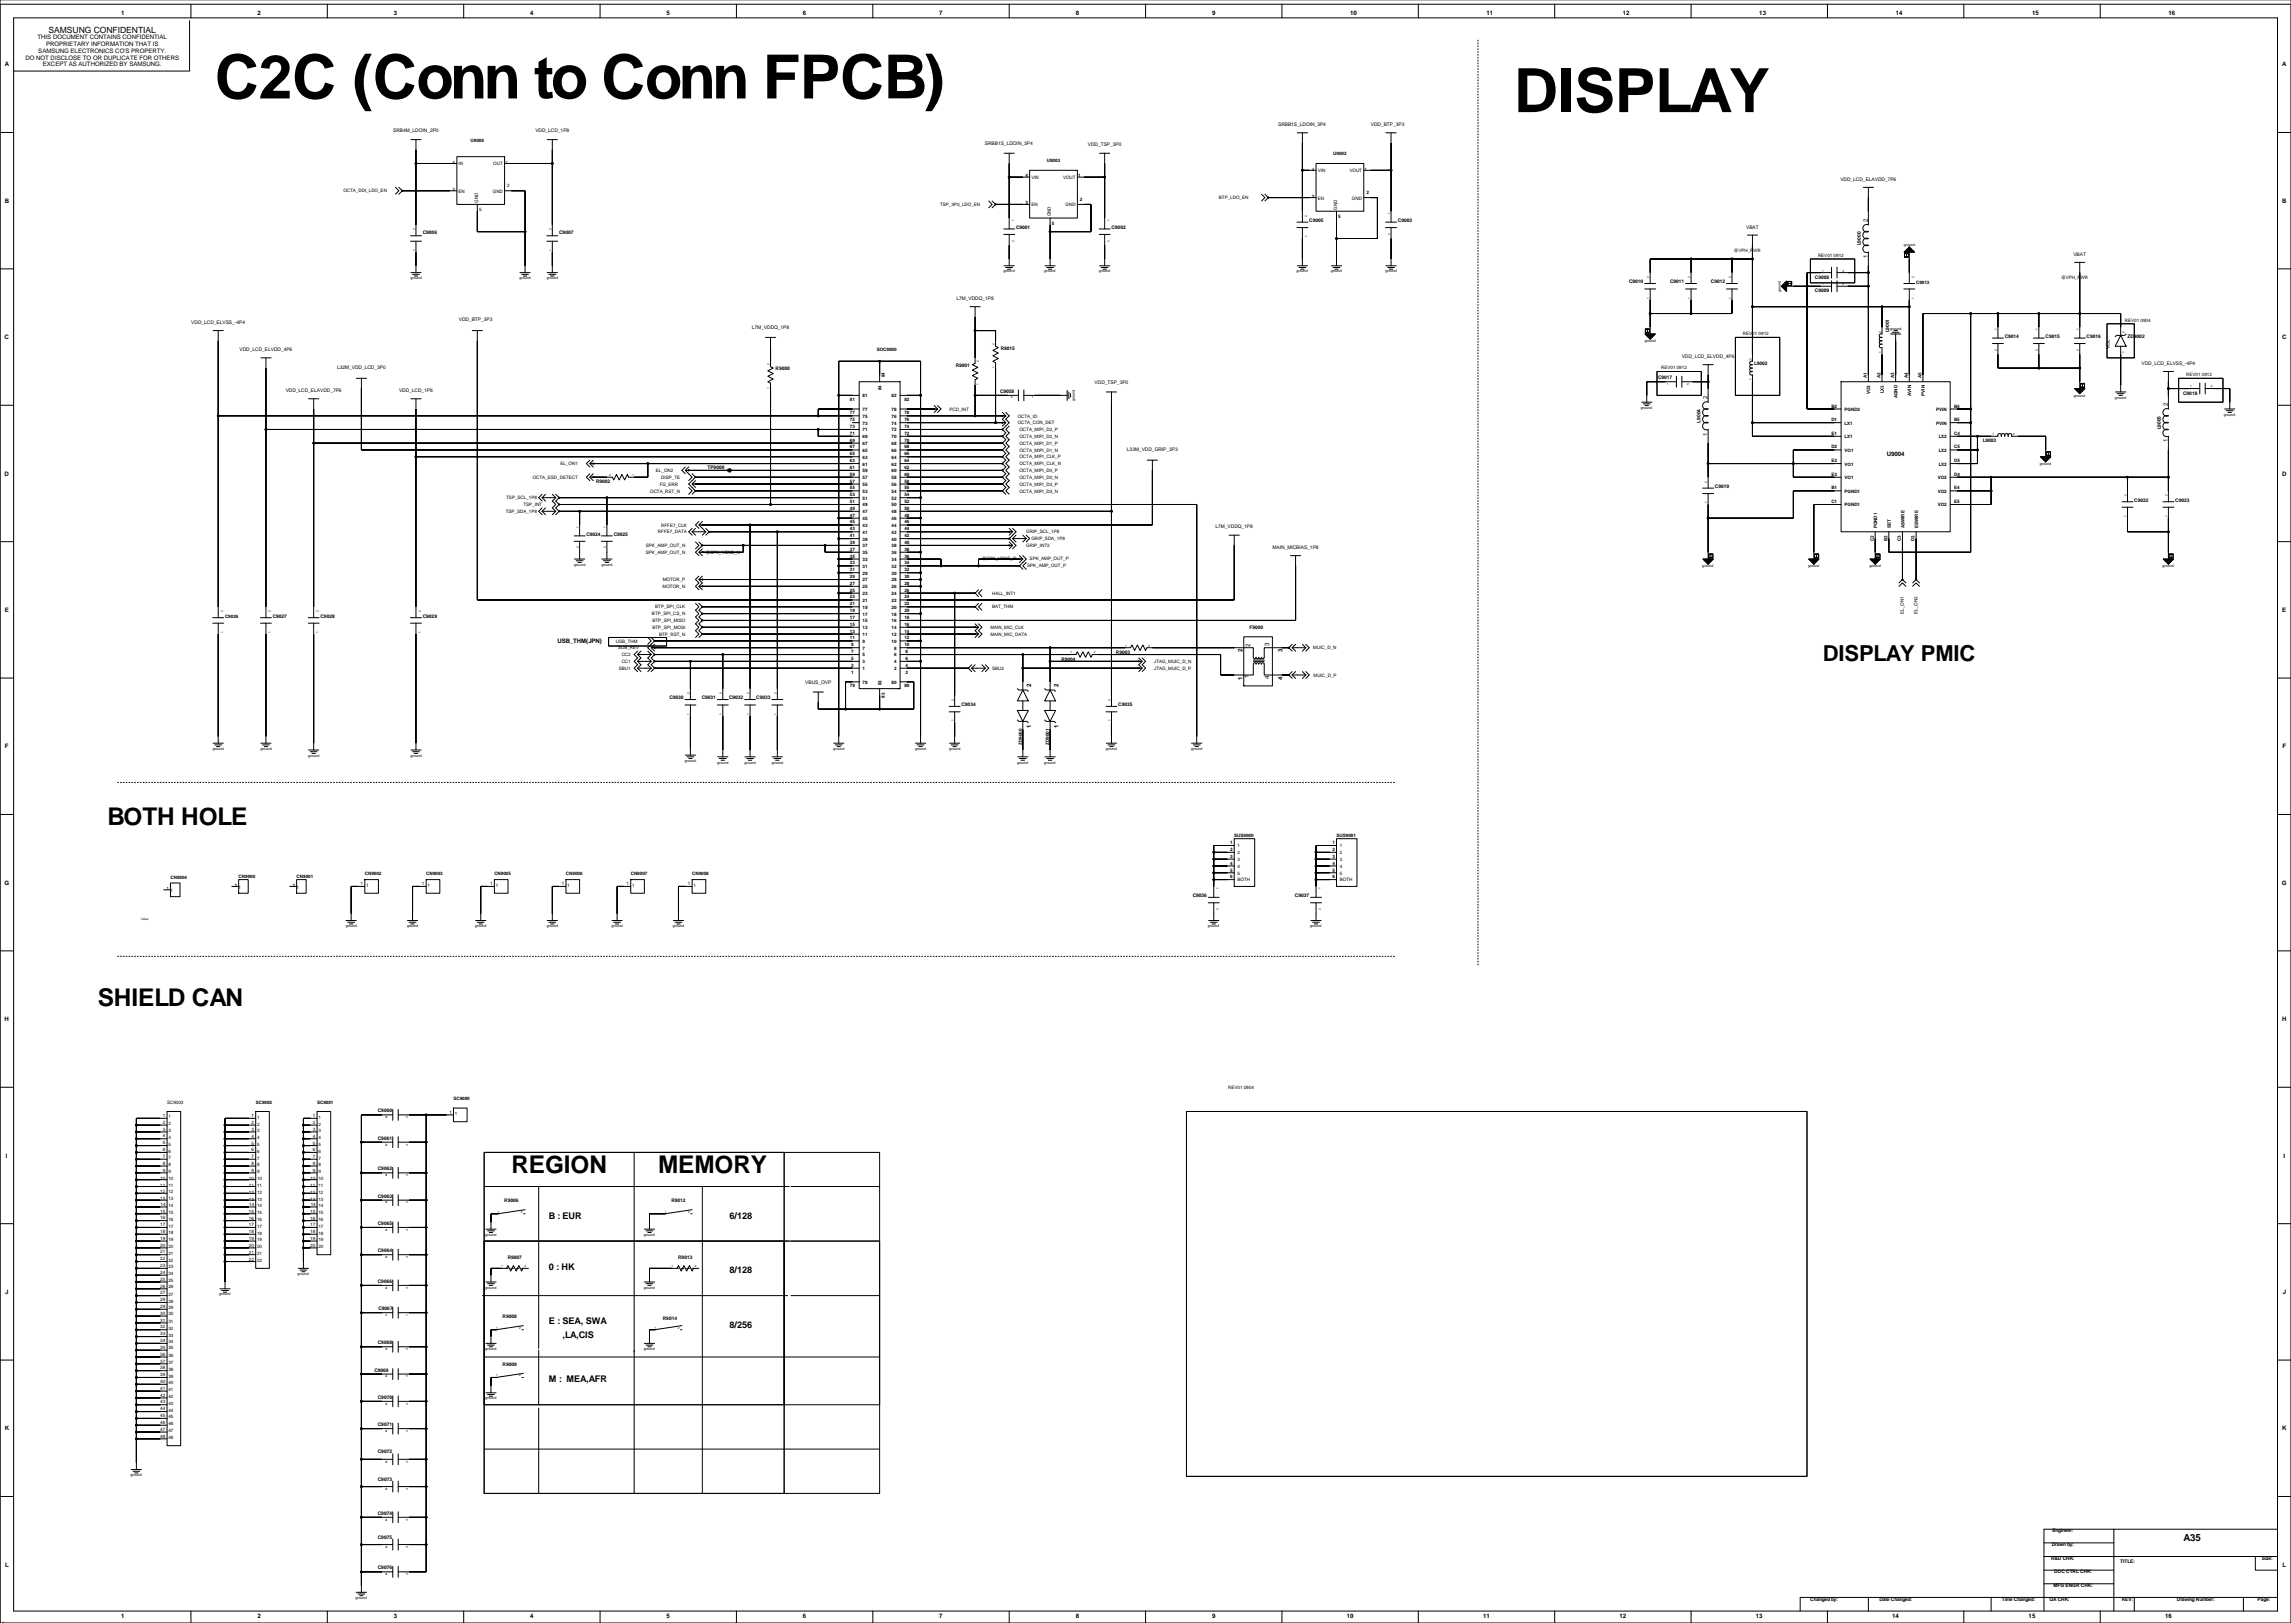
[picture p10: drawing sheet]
<svg xmlns="http://www.w3.org/2000/svg" width="1706mm" height="1209mm" viewBox="0 0 1706 1209" stroke-linecap="round" stroke-linejoin="round" font-family="sans-serif">
<defs><g id="words">
<g font-size="45.5">
<text x="160" y="73">C2C (Conn to Conn FPCB)</text>
<text x="1128" y="83">DISPLAY</text>
</g>
<g font-size="18.2">
<text x="80" y="615">BOTH HOLE</text>
<text x="73" y="749">SHIELD CAN</text>
<text x="381" y="874">REGION</text>
<text x="490" y="874">MEMORY</text>
</g>
<text font-size="16.4" x="1358" y="492">DISPLAY PMIC</text>
<text font-size="8.5" fill="#00f" x="0" y="1209">.</text>
<text font-size="7.3" x="1626" y="1147">A35</text>
<g font-size="6.8">
<text x="409" y="907">B : EUR</text>
<text x="543" y="907">6/128</text>
<text x="409" y="946">0 : HK</text>
<text x="543" y="948">8/128</text>
<text x="409" y="986">E : SEA, SWA</text>
<text x="543" y="989">8/256</text>
<text x="419" y="996">,LA,CIS</text>
<text x="409" y="1029">M : MEA,AFR</text>
</g>
<text font-size="6.4" x="36" y="25">SAMSUNG CONFIDENTIAL</text>
<g font-size="4.5">
<text x="90" y="11">1</text>
<text x="192" y="11">2</text>
<text x="293" y="11">3</text>
<text x="395" y="11">4</text>
<text x="496" y="11">5</text>
<text x="598" y="11">6</text>
<text x="700" y="11">7</text>
<text x="801" y="11">8</text>
<text x="903" y="11">9</text>
<text x="1006" y="11">10</text>
<text x="1107" y="11">11</text>
<text x="1209" y="11">12</text>
<text x="1310" y="11">13</text>
<text x="1412" y="11">14</text>
<text x="1514" y="11">15</text>
<text x="1615" y="11">16</text>
<text x="28" y="29">THIS DOCUMENT CONTAINS CONFIDENTIAL</text>
<text x="34" y="34">PROPRIETARY INFORMATION THAT IS</text>
<text x="29" y="39">SAMSUNG ELECTRONICS CO'S PROPERTY.</text>
<text x="19" y="44">DO NOT DISCLOSE TO OR DUPLICATE FOR OTHERS</text>
<text x="4" y="49">A</text>
<text x="32" y="49">EXCEPT AS AUTHORIZED BY SAMSUNG.</text>
<text x="1700" y="49">A</text>
<text x="4" y="151">B</text>
<text x="1700" y="151">B</text>
<text x="1391" y="165" transform="rotate(-90 1391 165)">2</text>
<text x="1391" y="192" transform="rotate(-90 1391 192)">1</text>
<text x="3" y="253">C</text>
<text x="1700" y="253">C</text>
<text x="1272" y="297" transform="rotate(-90 1272 297)">2</text>
<text x="1615" y="303" transform="rotate(-90 1615 303)">2</text>
<text x="1272" y="324" transform="rotate(-90 1272 324)">1</text>
<text x="1615" y="329" transform="rotate(-90 1615 329)">1</text>
<text x="1405" y="340">U9004</text>
<text x="3" y="354">D</text>
<text x="1700" y="354">D</text>
<text x="4" y="456">E</text>
<text x="1700" y="456">E</text>
<text x="415" y="479">USB_THM(JPN)</text>
<text x="925" y="486" transform="rotate(-90 925 486)">2</text>
<text x="931" y="482" transform="rotate(-90 931 482)">2</text>
<text x="945" y="481" transform="rotate(-90 945 481)">3</text>
<text x="955" y="486" transform="rotate(-90 955 486)">3</text>
<text x="925" y="506" transform="rotate(-90 925 506)">1</text>
<text x="930" y="505" transform="rotate(-90 930 505)">1</text>
<text x="945" y="506" transform="rotate(-90 945 506)">4</text>
<text x="955" y="506" transform="rotate(-90 955 506)">4</text>
<text x="768" y="511" transform="rotate(-90 768 511)">2</text>
<text x="788" y="511" transform="rotate(-90 788 511)">2</text>
<text x="768" y="542" transform="rotate(-90 768 542)">1</text>
<text x="788" y="542" transform="rotate(-90 788 542)">1</text>
<text x="4" y="557">F</text>
<text x="1700" y="557">F</text>
<text x="3" y="659">G</text>
<text x="1700" y="659">G</text>
<text x="3" y="760">H</text>
<text x="1700" y="760">H</text>
<text x="4" y="862">I</text>
<text x="1701" y="862">I</text>
<text x="4" y="964">J</text>
<text x="1700" y="964">J</text>
<text x="4" y="1065">K</text>
<text x="1700" y="1065">K</text>
<text x="4" y="1167">L</text>
<text x="1700" y="1167">L</text>
<text x="90" y="1205">1</text>
<text x="192" y="1205">2</text>
<text x="293" y="1205">3</text>
<text x="395" y="1205">4</text>
<text x="496" y="1205">5</text>
<text x="598" y="1205">6</text>
<text x="700" y="1205">7</text>
<text x="801" y="1205">8</text>
<text x="903" y="1205">9</text>
<text x="1003" y="1205">10</text>
<text x="1105" y="1205">11</text>
<text x="1206" y="1205">12</text>
<text x="1308" y="1205">13</text>
<text x="1409" y="1205">14</text>
<text x="1511" y="1205">15</text>
<text x="1613" y="1205">16</text>
</g>
<g font-size="3.6">
<text x="952" y="94">SRBB1S_LDOIN_3P4</text>
<text x="1021" y="94">VDD_BTP_3P3</text>
<text x="293" y="98">SRB4M_LDOIN_2P0</text>
<text x="399" y="98">VDD_LCD_1P8</text>
<text x="734" y="108">SRBB1S_LDOIN_3P4</text>
<text x="810" y="108">VDD_TSP_3P0</text>
<text x="1371" y="135">VDD_LCD_ELAVDD_7P6</text>
<text x="975" y="165">C9005</text>
<text x="1041" y="165">C9003</text>
<text x="757" y="170">C9001</text>
<text x="828" y="170">C9002</text>
<text x="1301" y="170">VBAT</text>
<text x="315" y="174">C9006</text>
<text x="416" y="174">C9007</text>
<text x="1386" y="183" transform="rotate(-90 1386 183)">L9000</text>
<text x="1544" y="191">VBAT</text>
<text x="1352" y="208">C9008</text>
<text x="1213" y="211">C9010</text>
<text x="1244" y="211">C9011</text>
<text x="1274" y="211">C9012</text>
<text x="1352" y="218">C9009</text>
<text x="712" y="223">L7M_VDDQ_1P8</text>
<text x="342" y="239">VDD_BTP_3P3</text>
<text x="142" y="241">VDD_LCD_ELVSS_-4P4</text>
<text x="560" y="245">L7M_VDDQ_1P8</text>
<text x="1407" y="247" transform="rotate(-90 1407 247)">L9001</text>
<text x="1493" y="252">C9014</text>
<text x="1524" y="252">C9015</text>
<text x="1554" y="252">C9016</text>
<text x="1585" y="252">ZD9002</text>
<text x="178" y="262">VDD_LCD_ELVDD_4P6</text>
<text x="745" y="261">R9015</text>
<text x="1571" y="260" transform="rotate(-90 1571 260)">VOL</text>
<text x="1253" y="267">VDD_LCD_ELVDD_4P6</text>
<text x="251" y="274">L32M_VDD_LCD_3P0</text>
<text x="578" y="276">R9000</text>
<text x="712" y="273">R9001</text>
<text x="1307" y="272">L9002</text>
<text x="1595" y="272">VDD_LCD_ELVSS_-4P4</text>
<text x="815" y="286">VDD_TSP_3P0</text>
<text x="1235" y="282">C9017</text>
<text x="213" y="292">VDD_LCD_ELAVDD_7P6</text>
<text x="297" y="292">VDD_LCD_1P8</text>
<text x="745" y="292">C9058</text>
<text x="1626" y="294">C9018</text>
<text x="1267" y="315" transform="rotate(-90 1267 315)">L9004</text>
<text x="1609" y="320" transform="rotate(-90 1609 320)">L9005</text>
<text x="1477" y="329">L9003</text>
<text x="839" y="336">L33M_VDD_GRIP_3P3</text>
<text x="527" y="349">TP9000</text>
<text x="444" y="360">R9002</text>
<text x="1277" y="363">C9019</text>
<text x="1590" y="374">C9022</text>
<text x="1620" y="374">C9023</text>
<text x="905" y="394">L7M_VDDQ_1P8</text>
<text x="437" y="399">C9024</text>
<text x="457" y="399">C9025</text>
<text x="948" y="409">MAIN_MICBIAS_1P8</text>
<text x="203" y="460">C9027</text>
<text x="239" y="460">C9028</text>
<text x="315" y="460">C9029</text>
<text x="931" y="469">F9000</text>
<text x="791" y="492">R9004</text>
<text x="831" y="487">R9003</text>
<text x="600" y="509">VBUS_OVP</text>
<text x="499" y="521">C9030</text>
<text x="523" y="521">C9031</text>
<text x="543" y="521">C9032</text>
<text x="563" y="521">C9033</text>
<text x="716" y="526">C9034</text>
<text x="833" y="526">C9035</text>
<text x="888" y="668">C9036</text>
<text x="965" y="668">C9037</text>
<text x="281" y="828">C9060</text>
<text x="281" y="849">C9061</text>
<text x="281" y="872">C9062</text>
<text x="281" y="892">C9063</text>
<text x="376" y="895">R9006</text>
<text x="500" y="895">R9012</text>
<text x="281" y="912">C9065</text>
<text x="281" y="933">C9064</text>
<text x="378" y="937">R9007</text>
<text x="505" y="937">R9013</text>
<text x="281" y="955">C9066</text>
<text x="282" y="976">C9067</text>
<text x="374" y="982">R9008</text>
<text x="494" y="983">R9014</text>
<text x="281" y="1001">C9068</text>
<text x="374" y="1017">R9009</text>
<text x="279" y="1021">C9069</text>
<text x="281" y="1042">C9070</text>
<text x="281" y="1062">C9071</text>
<text x="281" y="1082">C9072</text>
<text x="281" y="1103">C9073</text>
<text x="281" y="1128">C9074</text>
<text x="281" y="1146">C9075</text>
<text x="1529" y="1141">Engineer:</text>
<text x="1528" y="1151">Drawn by:</text>
<text x="1528" y="1161">R&amp;D CHK:</text>
<text x="1579" y="1164">TITLE:</text>
<text x="1685" y="1161">Size:</text>
<text x="281" y="1169">C9076</text>
<text x="1530" y="1172">DOC CTRL CHK:</text>
<text x="1529" y="1182">MFG ENGR CHK:</text>
<text x="1348" y="1192">Changed by:</text>
<text x="1400" y="1192">Date Changed:</text>
<text x="1491" y="1192">Time Changed:</text>
<text x="1526" y="1192">QA CHK:</text>
<text x="1580" y="1192">REV:</text>
<text x="1621" y="1192">Drawing Number:</text>
<text x="1681" y="1192">Page:</text>
</g>
<g font-size="3.4">
<text x="351" y="106">U9000</text>
<text x="993" y="115">U9002</text>
<text x="337" y="122">4</text>
<text x="342" y="123">IN</text>
<text x="367" y="123">OUT</text>
<text x="376" y="122">1</text>
<text x="780" y="121">U9003</text>
<text x="764" y="132">4</text>
<text x="803" y="132">1</text>
<text x="977" y="127">4</text>
<text x="981" y="128">VIN</text>
<text x="1005" y="128">VOUT</text>
<text x="1016" y="127">1</text>
<text x="768" y="133">VIN</text>
<text x="792" y="133">VOUT</text>
<text x="256" y="143">OCTA_DDI_LDO_EN</text>
<text x="337" y="142">3</text>
<text x="342" y="143">EN</text>
<text x="367" y="143">GND</text>
<text x="378" y="140">2</text>
<text x="804" y="150">2</text>
<text x="908" y="148">BTP_LDO_EN</text>
<text x="977" y="147">3</text>
<text x="981" y="149">EN</text>
<text x="1007" y="149">GND</text>
<text x="1018" y="145">2</text>
<text x="356" y="151" transform="rotate(-90 356 151)">GND</text>
<text x="700" y="153">TSP_3P0_LDO_EN</text>
<text x="764" y="152">3</text>
<text x="768" y="154">EN</text>
<text x="794" y="154">GND</text>
<text x="357" y="157">5</text>
<text x="783" y="161" transform="rotate(-90 783 161)">GND</text>
<text x="996" y="156" transform="rotate(-90 996 156)">GND</text>
<text x="783" y="168">5</text>
<text x="997" y="163">5</text>
<text x="1291" y="188">@VPH_PWR</text>
<text x="1354" y="191">REV01 0912</text>
<text x="1535" y="208">@VPH_PWR</text>
<text x="1427" y="211">C9013</text>
<text x="1583" y="240">REV01 0904</text>
<text x="1298" y="250">REV01 0912</text>
<text x="653" y="262">SOC9000</text>
<text x="1237" y="275">REV01 0912</text>
<text x="659" y="281" transform="rotate(-90 659 281)">84</text>
<text x="1390" y="281" transform="rotate(-90 1390 281)">A1</text>
<text x="1401" y="281" transform="rotate(-90 1401 281)">A2</text>
<text x="1411" y="281" transform="rotate(-90 1411 281)">A3</text>
<text x="1421" y="281" transform="rotate(-90 1421 281)">A4</text>
<text x="1431" y="281" transform="rotate(-90 1431 281)">A5</text>
<text x="1628" y="280">REV01 0912</text>
<text x="657" y="291" transform="rotate(-90 657 291)">84</text>
<text x="1393" y="294" transform="rotate(-90 1393 294)">VO3</text>
<text x="1403" y="293" transform="rotate(-90 1403 293)">LX3</text>
<text x="633" y="298">81</text>
<text x="642" y="296">81</text>
<text x="664" y="296">82</text>
<text x="674" y="298">82</text>
<text x="1413" y="297" transform="rotate(-90 1413 297)">AGND</text>
<text x="1424" y="295" transform="rotate(-90 1424 295)">AVIN</text>
<text x="1434" y="295" transform="rotate(-90 1434 295)">PVIN</text>
<text x="707" y="306">PCD_INT</text>
<text x="1364" y="303">B2</text>
<text x="1456" y="303">B4</text>
<text x="633" y="309">77</text>
<text x="642" y="306">77</text>
<text x="642" y="311">75</text>
<text x="664" y="306">78</text>
<text x="664" y="311">76</text>
<text x="674" y="309">78</text>
<text x="758" y="311">OCTA_ID</text>
<text x="1374" y="306">PGND2</text>
<text x="1442" y="306">PVIN</text>
<text x="633" y="314">75</text>
<text x="642" y="316">73</text>
<text x="664" y="316">74</text>
<text x="674" y="314">76</text>
<text x="758" y="316">OCTA_CON_DET</text>
<text x="1364" y="314">D1</text>
<text x="1374" y="316">LX1</text>
<text x="1442" y="316">PVIN</text>
<text x="1456" y="314">B5</text>
<text x="633" y="319">73</text>
<text x="633" y="324">71</text>
<text x="642" y="321">71</text>
<text x="664" y="321">72</text>
<text x="674" y="319">74</text>
<text x="674" y="324">72</text>
<text x="759" y="321">OCTA_MIPI_D2_P</text>
<text x="1364" y="324">E1</text>
<text x="1455" y="324">C4</text>
<text x="633" y="329">69</text>
<text x="642" y="326">69</text>
<text x="664" y="326">70</text>
<text x="674" y="329">70</text>
<text x="759" y="326">OCTA_MIPI_D2_N</text>
<text x="1374" y="326">LX1</text>
<text x="1444" y="326">LX2</text>
<text x="633" y="334">67</text>
<text x="642" y="331">67</text>
<text x="664" y="331">68</text>
<text x="674" y="334">68</text>
<text x="759" y="331">OCTA_MIPI_D1_P</text>
<text x="1364" y="334">D2</text>
<text x="1455" y="334">C5</text>
<text x="633" y="339">65</text>
<text x="642" y="342">63</text>
<text x="642" y="336">65</text>
<text x="664" y="342">64</text>
<text x="664" y="336">66</text>
<text x="674" y="339">66</text>
<text x="759" y="341">OCTA_MIPI_CLK_P</text>
<text x="759" y="336">OCTA_MIPI_D1_N</text>
<text x="1374" y="336">VO1</text>
<text x="1444" y="336">LX2</text>
<text x="417" y="346">EL_ON1</text>
<text x="633" y="344">63</text>
<text x="642" y="347">61</text>
<text x="664" y="347">62</text>
<text x="674" y="344">64</text>
<text x="759" y="346">OCTA_MIPI_CLK_N</text>
<text x="1364" y="344">E2</text>
<text x="1374" y="347">VO1</text>
<text x="1444" y="347">LX2</text>
<text x="1455" y="344">D5</text>
<text x="489" y="352">EL_ON2</text>
<text x="541" y="352">1</text>
<text x="633" y="349">61</text>
<text x="642" y="352">59</text>
<text x="664" y="352">60</text>
<text x="674" y="349">62</text>
<text x="759" y="352">OCTA_MIPI_D0_P</text>
<text x="397" y="357">OCTA_ESD_DETECT</text>
<text x="493" y="357">DISP_TE</text>
<text x="633" y="359">57</text>
<text x="633" y="354">59</text>
<text x="642" y="357">57</text>
<text x="664" y="357">58</text>
<text x="674" y="354">60</text>
<text x="674" y="359">58</text>
<text x="759" y="357">OCTA_MIPI_D0_N</text>
<text x="1364" y="354">E3</text>
<text x="1374" y="357">VO1</text>
<text x="1443" y="357">VO2</text>
<text x="1455" y="354">D4</text>
<text x="491" y="362">FG_ERR</text>
<text x="633" y="364">55</text>
<text x="642" y="362">55</text>
<text x="664" y="362">56</text>
<text x="674" y="364">56</text>
<text x="759" y="362">OCTA_MIPI_D3_P</text>
<text x="1364" y="364">B1</text>
<text x="1456" y="364">E4</text>
<text x="377" y="372">TSP_SCL_1P8</text>
<text x="484" y="367">OCTA_RST_N</text>
<text x="633" y="370">53</text>
<text x="642" y="367">53</text>
<text x="664" y="367">54</text>
<text x="674" y="370">54</text>
<text x="759" y="367">OCTA_MIPI_D3_N</text>
<text x="1374" y="367">PGND1</text>
<text x="1443" y="367">VO2</text>
<text x="390" y="377">TSP_INT</text>
<text x="633" y="375">51</text>
<text x="642" y="372">51</text>
<text x="642" y="377">49</text>
<text x="664" y="377">50</text>
<text x="664" y="372">52</text>
<text x="674" y="375">52</text>
<text x="1364" y="375">C1</text>
<text x="1374" y="377">PGND1</text>
<text x="1443" y="377">VO2</text>
<text x="1456" y="375">E5</text>
<text x="377" y="382">TSP_SDA_1P8</text>
<text x="633" y="380">49</text>
<text x="642" y="382">47</text>
<text x="664" y="382">48</text>
<text x="674" y="380">50</text>
<text x="633" y="385">47</text>
<text x="633" y="390">45</text>
<text x="642" y="387">45</text>
<text x="664" y="387">46</text>
<text x="674" y="385">48</text>
<text x="674" y="390">46</text>
<text x="493" y="392">RFFE7_CLK</text>
<text x="633" y="395">43</text>
<text x="642" y="392">43</text>
<text x="664" y="392">44</text>
<text x="674" y="395">44</text>
<text x="1398" y="393" transform="rotate(-90 1398 393)">PGND1</text>
<text x="1408" y="393" transform="rotate(-90 1408 393)">SET</text>
<text x="1418" y="393" transform="rotate(-90 1418 393)">ASWIRE</text>
<text x="1429" y="393" transform="rotate(-90 1429 393)">ESWIRE</text>
<text x="490" y="397">RFFE7_DATA</text>
<text x="633" y="400">41</text>
<text x="642" y="397">41</text>
<text x="664" y="397">42</text>
<text x="674" y="400">42</text>
<text x="764" y="397">GRIP_SCL_1P8</text>
<text x="481" y="407">SPK_AMP_OUT_N</text>
<text x="633" y="405">39</text>
<text x="642" y="408">37</text>
<text x="642" y="403">39</text>
<text x="664" y="408">38</text>
<text x="664" y="403">40</text>
<text x="674" y="405">40</text>
<text x="764" y="407">GRIP_INT2</text>
<text x="768" y="402">GRIP_SDA_1P8</text>
<text x="1396" y="403" transform="rotate(-90 1396 403)">C2</text>
<text x="1406" y="403" transform="rotate(-90 1406 403)">B3</text>
<text x="1416" y="403" transform="rotate(-90 1416 403)">C3</text>
<text x="1426" y="403" transform="rotate(-90 1426 403)">D3</text>
<text x="481" y="413">SPK_AMP_OUT_N</text>
<text x="526" y="412">@SPK_VSNS_N</text>
<text x="633" y="410">37</text>
<text x="642" y="413">35</text>
<text x="664" y="413">36</text>
<text x="674" y="410">38</text>
<text x="633" y="415">35</text>
<text x="642" y="418">33</text>
<text x="664" y="418">34</text>
<text x="674" y="415">36</text>
<text x="731" y="417">@SPK_VSNS_P</text>
<text x="767" y="417">SPK_AMP_OUT_P</text>
<text x="633" y="420">33</text>
<text x="633" y="425">31</text>
<text x="642" y="423">31</text>
<text x="664" y="423">32</text>
<text x="674" y="420">34</text>
<text x="674" y="425">32</text>
<text x="765" y="422">SPK_AMP_OUT_P</text>
<text x="633" y="430">29</text>
<text x="642" y="428">29</text>
<text x="664" y="428">30</text>
<text x="674" y="430">30</text>
<text x="494" y="438">MOTOR_N</text>
<text x="494" y="433">MOTOR_P</text>
<text x="633" y="436">27</text>
<text x="642" y="433">27</text>
<text x="664" y="433">28</text>
<text x="674" y="436">28</text>
<text x="633" y="441">25</text>
<text x="642" y="438">25</text>
<text x="642" y="443">23</text>
<text x="664" y="443">24</text>
<text x="664" y="438">26</text>
<text x="674" y="441">26</text>
<text x="739" y="443">HALL_INT1</text>
<text x="633" y="446">23</text>
<text x="642" y="448">21</text>
<text x="664" y="448">22</text>
<text x="674" y="446">24</text>
<text x="488" y="453">BTP_SPI_CLK</text>
<text x="633" y="456">19</text>
<text x="633" y="451">21</text>
<text x="642" y="453">19</text>
<text x="664" y="453">20</text>
<text x="674" y="456">20</text>
<text x="674" y="451">22</text>
<text x="739" y="453">BAT_THM</text>
<text x="168" y="460">C9026</text>
<text x="486" y="458">BTP_SPI_CS_N</text>
<text x="633" y="461">17</text>
<text x="642" y="458">17</text>
<text x="664" y="458">18</text>
<text x="674" y="461">18</text>
<text x="1418" y="457" transform="rotate(-90 1418 457)">EL_ON1</text>
<text x="1428" y="457" transform="rotate(-90 1428 457)">EL_ON2</text>
<text x="486" y="463">BTP_SPI_MISO</text>
<text x="633" y="466">15</text>
<text x="642" y="463">15</text>
<text x="664" y="463">16</text>
<text x="674" y="466">16</text>
<text x="486" y="468">BTP_SPI_MOSI</text>
<text x="491" y="473">BTP_RST_N</text>
<text x="633" y="471">13</text>
<text x="642" y="469">13</text>
<text x="642" y="474">11</text>
<text x="664" y="474">12</text>
<text x="664" y="469">14</text>
<text x="674" y="471">14</text>
<text x="738" y="468">MAIN_MIC_CLK</text>
<text x="738" y="473">MAIN_MIC_DATA</text>
<text x="459" y="479">USB_THM</text>
<text x="633" y="476">11</text>
<text x="642" y="479">9</text>
<text x="664" y="479">10</text>
<text x="674" y="476">12</text>
<text x="460" y="484">SUB_REV</text>
<text x="634" y="481">9</text>
<text x="642" y="484">7</text>
<text x="666" y="484">8</text>
<text x="674" y="481">10</text>
<text x="978" y="484">MUIC_D_N</text>
<text x="463" y="489">CC2</text>
<text x="634" y="491">5</text>
<text x="634" y="486">7</text>
<text x="642" y="489">5</text>
<text x="666" y="489">6</text>
<text x="675" y="491">6</text>
<text x="675" y="486">8</text>
<text x="463" y="494">CC1</text>
<text x="634" y="496">3</text>
<text x="642" y="494">3</text>
<text x="666" y="494">4</text>
<text x="675" y="496">4</text>
<text x="860" y="494">JTAG_MUIC_D_N</text>
<text x="461" y="499">SBU1</text>
<text x="634" y="502">1</text>
<text x="642" y="499">1</text>
<text x="666" y="499">2</text>
<text x="675" y="502">2</text>
<text x="739" y="499">SBU2</text>
<text x="860" y="499">JTAG_MUIC_D_P</text>
<text x="978" y="504">MUIC_D_P</text>
<text x="642" y="509">79</text>
<text x="664" y="509">80</text>
<text x="633" y="512">79</text>
<text x="657" y="510" transform="rotate(-90 657 510)">83</text>
<text x="674" y="512">80</text>
<text x="659" y="520" transform="rotate(-90 659 520)">83</text>
<text x="761" y="555" transform="rotate(-90 761 555)">ZD9000</text>
<text x="782" y="555" transform="rotate(-90 782 555)">ZD9001</text>
<text x="919" y="623">SUS9000</text>
<text x="995" y="623">SUS9001</text>
<text x="916" y="629">1</text>
<text x="992" y="629">1</text>
<text x="916" y="634">2</text>
<text x="922" y="631">1</text>
<text x="992" y="634">2</text>
<text x="998" y="631">1</text>
<text x="916" y="639">3</text>
<text x="922" y="641">3</text>
<text x="922" y="636">2</text>
<text x="992" y="639">3</text>
<text x="998" y="641">3</text>
<text x="998" y="636">2</text>
<text x="916" y="644">4</text>
<text x="922" y="646">4</text>
<text x="992" y="644">4</text>
<text x="998" y="646">4</text>
<text x="272" y="652">CN9002</text>
<text x="317" y="652">CN9003</text>
<text x="368" y="652">CN9005</text>
<text x="422" y="652">CN9006</text>
<text x="470" y="652">CN9007</text>
<text x="516" y="652">CN9008</text>
<text x="916" y="649">5</text>
<text x="922" y="651">5</text>
<text x="992" y="649">5</text>
<text x="998" y="651">5</text>
<text x="127" y="654">CN9004</text>
<text x="178" y="654">CN9000</text>
<text x="221" y="654">CN9001</text>
<text x="269" y="659">1</text>
<text x="314" y="659">1</text>
<text x="365" y="659">1</text>
<text x="418" y="659">1</text>
<text x="467" y="659">1</text>
<text x="512" y="659">1</text>
<text x="916" y="654">6</text>
<text x="922" y="656">BOTH</text>
<text x="992" y="654">6</text>
<text x="998" y="656">BOTH</text>
<text x="124" y="663">1</text>
<text x="127" y="664">1</text>
<text x="175" y="660">1</text>
<text x="178" y="662">1</text>
<text x="218" y="660">1</text>
<text x="221" y="662">1</text>
<text x="273" y="660">1</text>
<text x="318" y="660">1</text>
<text x="369" y="660">1</text>
<text x="423" y="660">1</text>
<text x="471" y="660">1</text>
<text x="517" y="660">1</text>
<text x="915" y="811">REV01 0904</text>
<text x="124" y="822">SC9003</text>
<text x="190" y="822">SC9002</text>
<text x="236" y="822">SC9001</text>
<text x="338" y="819">SC9000</text>
<text x="121" y="832">1</text>
<text x="125" y="833">1</text>
<text x="187" y="832">1</text>
<text x="191" y="833">1</text>
<text x="233" y="832">1</text>
<text x="237" y="833">1</text>
<text x="335" y="830">1</text>
<text x="339" y="831">1</text>
<text x="121" y="837">2</text>
<text x="125" y="838">2</text>
<text x="187" y="837">2</text>
<text x="191" y="838">2</text>
<text x="233" y="837">2</text>
<text x="237" y="838">2</text>
<text x="121" y="842">3</text>
<text x="125" y="843">3</text>
<text x="187" y="842">3</text>
<text x="191" y="843">3</text>
<text x="233" y="842">3</text>
<text x="237" y="843">3</text>
<text x="121" y="847">4</text>
<text x="125" y="848">4</text>
<text x="187" y="847">4</text>
<text x="191" y="848">4</text>
<text x="233" y="847">4</text>
<text x="237" y="848">4</text>
<text x="121" y="852">5</text>
<text x="121" y="857">6</text>
<text x="125" y="853">5</text>
<text x="187" y="857">6</text>
<text x="187" y="852">5</text>
<text x="191" y="853">5</text>
<text x="233" y="852">5</text>
<text x="233" y="857">6</text>
<text x="237" y="853">5</text>
<text x="121" y="862">7</text>
<text x="125" y="858">6</text>
<text x="125" y="863">7</text>
<text x="187" y="863">7</text>
<text x="191" y="858">6</text>
<text x="191" y="864">7</text>
<text x="233" y="863">7</text>
<text x="237" y="858">6</text>
<text x="237" y="864">7</text>
<text x="121" y="867">8</text>
<text x="125" y="868">8</text>
<text x="187" y="868">8</text>
<text x="191" y="869">8</text>
<text x="233" y="868">8</text>
<text x="237" y="869">8</text>
<text x="121" y="872">9</text>
<text x="125" y="873">9</text>
<text x="187" y="873">9</text>
<text x="191" y="874">9</text>
<text x="233" y="873">9</text>
<text x="237" y="874">9</text>
<text x="119" y="879">10</text>
<text x="125" y="879">10</text>
<text x="185" y="879">10</text>
<text x="191" y="879">10</text>
<text x="231" y="879">10</text>
<text x="237" y="879">10</text>
<text x="119" y="884">11</text>
<text x="125" y="884">11</text>
<text x="185" y="884">11</text>
<text x="191" y="884">11</text>
<text x="231" y="884">11</text>
<text x="237" y="884">11</text>
<text x="119" y="894">13</text>
<text x="119" y="889">12</text>
<text x="125" y="889">12</text>
<text x="125" y="894">13</text>
<text x="185" y="889">12</text>
<text x="191" y="889">12</text>
<text x="231" y="889">12</text>
<text x="237" y="889">12</text>
<text x="120" y="898">14</text>
<text x="125" y="899">14</text>
<text x="185" y="894">13</text>
<text x="186" y="898">14</text>
<text x="191" y="899">14</text>
<text x="191" y="894">13</text>
<text x="231" y="894">13</text>
<text x="231" y="898">14</text>
<text x="237" y="899">14</text>
<text x="237" y="894">13</text>
<text x="119" y="903">15</text>
<text x="125" y="904">15</text>
<text x="185" y="903">15</text>
<text x="191" y="904">15</text>
<text x="231" y="903">15</text>
<text x="237" y="904">15</text>
<text x="119" y="908">16</text>
<text x="125" y="909">16</text>
<text x="185" y="908">16</text>
<text x="191" y="909">16</text>
<text x="231" y="908">16</text>
<text x="237" y="909">16</text>
<text x="119" y="913">17</text>
<text x="125" y="914">17</text>
<text x="185" y="913">17</text>
<text x="191" y="914">17</text>
<text x="231" y="913">17</text>
<text x="237" y="914">17</text>
<text x="119" y="918">18</text>
<text x="119" y="923">19</text>
<text x="125" y="919">18</text>
<text x="185" y="923">19</text>
<text x="185" y="918">18</text>
<text x="191" y="919">18</text>
<text x="231" y="923">19</text>
<text x="231" y="918">18</text>
<text x="237" y="919">18</text>
<text x="119" y="928">20</text>
<text x="125" y="929">20</text>
<text x="125" y="924">19</text>
<text x="185" y="929">20</text>
<text x="191" y="930">20</text>
<text x="191" y="924">19</text>
<text x="231" y="929">20</text>
<text x="237" y="930">20</text>
<text x="237" y="924">19</text>
<text x="119" y="933">21</text>
<text x="125" y="934">21</text>
<text x="185" y="934">21</text>
<text x="191" y="935">21</text>
<text x="119" y="938">22</text>
<text x="125" y="940">22</text>
<text x="185" y="939">22</text>
<text x="191" y="940">22</text>
<text x="119" y="944">23</text>
<text x="125" y="945">23</text>
<text x="119" y="954">25</text>
<text x="119" y="949">24</text>
<text x="125" y="950">24</text>
<text x="119" y="959">26</text>
<text x="125" y="955">25</text>
<text x="125" y="959">26</text>
<text x="119" y="964">27</text>
<text x="125" y="965">27</text>
<text x="119" y="969">28</text>
<text x="125" y="970">28</text>
<text x="119" y="974">29</text>
<text x="125" y="975">29</text>
<text x="119" y="979">30</text>
<text x="125" y="979">30</text>
<text x="119" y="989">32</text>
<text x="119" y="984">31</text>
<text x="125" y="985">31</text>
<text x="119" y="994">33</text>
<text x="125" y="990">32</text>
<text x="125" y="995">33</text>
<text x="119" y="999">34</text>
<text x="125" y="1000">34</text>
<text x="119" y="1005">35</text>
<text x="125" y="1005">35</text>
<text x="119" y="1010">36</text>
<text x="125" y="1011">36</text>
<text x="119" y="1020">38</text>
<text x="119" y="1015">37</text>
<text x="125" y="1016">37</text>
<text x="119" y="1025">39</text>
<text x="125" y="1026">39</text>
<text x="125" y="1021">38</text>
<text x="119" y="1030">40</text>
<text x="125" y="1031">40</text>
<text x="119" y="1035">41</text>
<text x="125" y="1036">41</text>
<text x="119" y="1040">42</text>
<text x="125" y="1041">42</text>
<text x="119" y="1045">43</text>
<text x="125" y="1046">43</text>
<text x="119" y="1050">44</text>
<text x="119" y="1055">45</text>
<text x="125" y="1051">44</text>
<text x="119" y="1060">46</text>
<text x="125" y="1056">45</text>
<text x="125" y="1061">46</text>
<text x="119" y="1065">47</text>
<text x="125" y="1066">47</text>
<text x="119" y="1071">48</text>
<text x="125" y="1072">48</text>
</g>
<g font-size="2.7">
<text x="1418" y="183">ground</text>
<text x="747" y="203">ground</text>
<text x="778" y="203">ground</text>
<text x="818" y="203">ground</text>
<text x="966" y="203">ground</text>
<text x="991" y="203">ground</text>
<text x="1032" y="203">ground</text>
<text x="306" y="208">ground</text>
<text x="387" y="208">ground</text>
<text x="407" y="208">ground</text>
<text x="1326" y="217" transform="rotate(-90 1326 217)">ground</text>
<text x="1408" y="246">ground</text>
<text x="1225" y="255">ground</text>
<text x="800" y="299" transform="rotate(-90 800 299)">ground</text>
<text x="1545" y="296">ground</text>
<text x="1575" y="297">ground</text>
<text x="1222" y="304">ground</text>
<text x="1656" y="310">ground</text>
<text x="1519" y="346">ground</text>
<text x="428" y="421">ground</text>
<text x="448" y="421">ground</text>
<text x="1268" y="423">ground</text>
<text x="1347" y="423">ground</text>
<text x="1392" y="423">ground</text>
<text x="1611" y="423">ground</text>
<text x="158" y="558">ground</text>
<text x="194" y="558">ground</text>
<text x="230" y="563">ground</text>
<text x="306" y="563">ground</text>
<text x="621" y="558">ground</text>
<text x="682" y="558">ground</text>
<text x="707" y="558">ground</text>
<text x="824" y="558">ground</text>
<text x="887" y="558">ground</text>
<text x="510" y="567">ground</text>
<text x="534" y="569">ground</text>
<text x="555" y="569">ground</text>
<text x="575" y="569">ground</text>
<text x="758" y="569">ground</text>
<text x="778" y="569">ground</text>
<text x="257" y="690">ground</text>
<text x="303" y="690">ground</text>
<text x="354" y="690">ground</text>
<text x="407" y="690">ground</text>
<text x="456" y="690">ground</text>
<text x="501" y="690">ground</text>
<text x="900" y="690">ground</text>
<text x="976" y="690">ground</text>
<text x="361" y="920">ground</text>
<text x="479" y="920">ground</text>
<text x="222" y="949">ground</text>
<text x="361" y="960">ground</text>
<text x="479" y="960">ground</text>
<text x="163" y="965">ground</text>
<text x="361" y="1005">ground</text>
<text x="479" y="1005">ground</text>
<text x="361" y="1042">ground</text>
<text x="97" y="1099">ground</text>
<text x="265" y="1191">ground</text>
</g>
<g font-size="2.3">
<text x="974" y="161" transform="rotate(-90 974 161)">2</text>
<text x="1035" y="160" transform="rotate(-90 1035 160)">1</text>
<text x="755" y="165" transform="rotate(-90 755 165)">1</text>
<text x="826" y="165" transform="rotate(-90 826 165)">1</text>
<text x="309" y="172" transform="rotate(-90 309 172)">2</text>
<text x="411" y="172" transform="rotate(-90 411 172)">2</text>
<text x="755" y="180" transform="rotate(-90 755 180)">2</text>
<text x="826" y="180" transform="rotate(-90 826 180)">2</text>
<text x="974" y="177" transform="rotate(-90 974 177)">1</text>
<text x="1035" y="175" transform="rotate(-90 1035 175)">2</text>
<text x="309" y="187" transform="rotate(-90 309 187)">1</text>
<text x="411" y="187" transform="rotate(-90 411 187)">1</text>
<text x="1357" y="202">1</text>
<text x="1372" y="202">2</text>
<text x="1228" y="207" transform="rotate(-90 1228 207)">2</text>
<text x="1259" y="207" transform="rotate(-90 1259 207)">2</text>
<text x="1289" y="207" transform="rotate(-90 1289 207)">2</text>
<text x="1426" y="207" transform="rotate(-90 1426 207)">2</text>
<text x="1357" y="212">1</text>
<text x="1372" y="212">2</text>
<text x="1228" y="222" transform="rotate(-90 1228 222)">1</text>
<text x="1259" y="222" transform="rotate(-90 1259 222)">1</text>
<text x="1289" y="222" transform="rotate(-90 1289 222)">1</text>
<text x="1426" y="222" transform="rotate(-90 1426 222)">1</text>
<text x="1487" y="246" transform="rotate(-90 1487 246)">1</text>
<text x="1518" y="246" transform="rotate(-90 1518 246)">1</text>
<text x="1548" y="246" transform="rotate(-90 1548 246)">1</text>
<text x="1401" y="248" transform="rotate(-90 1401 248)">2</text>
<text x="1582" y="248" transform="rotate(-90 1582 248)">2</text>
<text x="741" y="257" transform="rotate(-90 741 257)">2</text>
<text x="1401" y="263" transform="rotate(-90 1401 263)">1</text>
<text x="1487" y="261" transform="rotate(-90 1487 261)">2</text>
<text x="1518" y="261" transform="rotate(-90 1518 261)">2</text>
<text x="1548" y="261" transform="rotate(-90 1548 261)">2</text>
<text x="1582" y="263" transform="rotate(-90 1582 263)">1</text>
<text x="729" y="270" transform="rotate(-90 729 270)">2</text>
<text x="1305" y="268" transform="rotate(-90 1305 268)">2</text>
<text x="573" y="272" transform="rotate(-90 573 272)">2</text>
<text x="741" y="274" transform="rotate(-90 741 274)">1</text>
<text x="729" y="287" transform="rotate(-90 729 287)">1</text>
<text x="1242" y="287">1</text>
<text x="1257" y="287">2</text>
<text x="1305" y="283" transform="rotate(-90 1305 283)">1</text>
<text x="573" y="289" transform="rotate(-90 573 289)">1</text>
<text x="1631" y="289">1</text>
<text x="1647" y="289">2</text>
<text x="753" y="297">2</text>
<text x="768" y="297">1</text>
<text x="1484" y="324">1</text>
<text x="1499" y="324">2</text>
<text x="454" y="355">2</text>
<text x="471" y="355">1</text>
<text x="1272" y="359" transform="rotate(-90 1272 359)">2</text>
<text x="1584" y="370" transform="rotate(-90 1584 370)">2</text>
<text x="1614" y="370" transform="rotate(-90 1614 370)">2</text>
<text x="1272" y="375" transform="rotate(-90 1272 375)">1</text>
<text x="1584" y="385" transform="rotate(-90 1584 385)">1</text>
<text x="1614" y="385" transform="rotate(-90 1614 385)">1</text>
<text x="431" y="393" transform="rotate(-90 431 393)">1</text>
<text x="451" y="393" transform="rotate(-90 451 393)">1</text>
<text x="431" y="408" transform="rotate(-90 431 408)">2</text>
<text x="451" y="408" transform="rotate(-90 451 408)">2</text>
<text x="166" y="456" transform="rotate(-90 166 456)">2</text>
<text x="202" y="456" transform="rotate(-90 202 456)">2</text>
<text x="237" y="456" transform="rotate(-90 237 456)">2</text>
<text x="313" y="456" transform="rotate(-90 313 456)">2</text>
<text x="166" y="471" transform="rotate(-90 166 471)">1</text>
<text x="202" y="471" transform="rotate(-90 202 471)">1</text>
<text x="237" y="471" transform="rotate(-90 237 471)">1</text>
<text x="313" y="471" transform="rotate(-90 313 471)">1</text>
<text x="838" y="482">1</text>
<text x="855" y="482">2</text>
<text x="797" y="487">1</text>
<text x="815" y="487">2</text>
<text x="514" y="517" transform="rotate(-90 514 517)">2</text>
<text x="538" y="517" transform="rotate(-90 538 517)">2</text>
<text x="558" y="517" transform="rotate(-90 558 517)">2</text>
<text x="578" y="517" transform="rotate(-90 578 517)">2</text>
<text x="710" y="522" transform="rotate(-90 710 522)">2</text>
<text x="827" y="522" transform="rotate(-90 827 522)">2</text>
<text x="514" y="532" transform="rotate(-90 514 532)">1</text>
<text x="538" y="532" transform="rotate(-90 538 532)">1</text>
<text x="558" y="532" transform="rotate(-90 558 532)">1</text>
<text x="578" y="532" transform="rotate(-90 578 532)">1</text>
<text x="710" y="537" transform="rotate(-90 710 537)">1</text>
<text x="827" y="537" transform="rotate(-90 827 537)">1</text>
<text x="908" y="662" transform="rotate(-90 908 662)">1</text>
<text x="984" y="662" transform="rotate(-90 984 662)">1</text>
<text x="908" y="678" transform="rotate(-90 908 678)">2</text>
<text x="984" y="678" transform="rotate(-90 984 678)">2</text>
<text x="105" y="685">Value</text>
<text x="287" y="833">2</text>
<text x="302" y="833">1</text>
<text x="287" y="853">2</text>
<text x="302" y="853">1</text>
<text x="287" y="876">2</text>
<text x="302" y="876">1</text>
<text x="287" y="896">2</text>
<text x="302" y="896">1</text>
<text x="371" y="903">1</text>
<text x="388" y="903">2</text>
<text x="495" y="903">1</text>
<text x="512" y="903">2</text>
<text x="287" y="917">2</text>
<text x="302" y="917">1</text>
<text x="287" y="937">2</text>
<text x="302" y="937">1</text>
<text x="373" y="944">1</text>
<text x="391" y="944">2</text>
<text x="500" y="944">1</text>
<text x="518" y="944">2</text>
<text x="287" y="960">2</text>
<text x="302" y="960">1</text>
<text x="287" y="980">2</text>
<text x="302" y="980">1</text>
<text x="369" y="989">1</text>
<text x="387" y="989">2</text>
<text x="488" y="989">1</text>
<text x="505" y="989">2</text>
<text x="287" y="1005">2</text>
<text x="302" y="1005">1</text>
<text x="287" y="1026">2</text>
<text x="302" y="1026">1</text>
<text x="369" y="1025">1</text>
<text x="387" y="1025">2</text>
<text x="287" y="1046">2</text>
<text x="302" y="1046">1</text>
<text x="287" y="1066">2</text>
<text x="302" y="1066">1</text>
<text x="287" y="1089">2</text>
<text x="302" y="1089">1</text>
<text x="287" y="1110">2</text>
<text x="302" y="1110">1</text>
<text x="287" y="1132">2</text>
<text x="302" y="1132">1</text>
<text x="287" y="1153">2</text>
<text x="302" y="1153">1</text>
<text x="287" y="1173">2</text>
<text x="302" y="1173">1</text>
</g>
<g font-size=".4">
<text x="970" y="107">.</text>
<text x="1036" y="107">.</text>
<text x="310" y="112">.</text>
<text x="411" y="112">.</text>
<text x="752" y="122">.</text>
<text x="823" y="122">.</text>
<text x="300" y="142">.</text>
<text x="945" y="147">.</text>
<text x="1392" y="147">.</text>
<text x="742" y="152">.</text>
<text x="1305" y="183">.</text>
<text x="310" y="198">.</text>
<text x="391" y="198">.</text>
<text x="411" y="198">.</text>
<text x="752" y="193">.</text>
<text x="782" y="193">.</text>
<text x="823" y="193">.</text>
<text x="970" y="193">.</text>
<text x="995" y="193">.</text>
<text x="1036" y="193">.</text>
<text x="1422" y="193">.</text>
<text x="1549" y="203">.</text>
<text x="1336" y="213" transform="rotate(-90 1336 213)">.</text>
<text x="726" y="236">.</text>
<text x="1229" y="244">.</text>
<text x="163" y="254">.</text>
<text x="356" y="254">.</text>
<text x="1412" y="254">.</text>
<text x="574" y="259">.</text>
<text x="198" y="274">.</text>
<text x="1272" y="279">.</text>
<text x="1549" y="284">.</text>
<text x="1580" y="287">.</text>
<text x="1615" y="284">.</text>
<text x="269" y="289">.</text>
<text x="790" y="294" transform="rotate(-90 790 294)">.</text>
<text x="828" y="300">.</text>
<text x="1227" y="294">.</text>
<text x="1661" y="300">.</text>
<text x="234" y="305">.</text>
<text x="310" y="305">.</text>
<text x="696" y="305">.</text>
<text x="747" y="310">.</text>
<text x="747" y="315">.</text>
<text x="747" y="320">.</text>
<text x="747" y="330">.</text>
<text x="747" y="325">.</text>
<text x="747" y="335">.</text>
<text x="1524" y="335">.</text>
<text x="747" y="340">.</text>
<text x="442" y="345">.</text>
<text x="747" y="345">.</text>
<text x="513" y="350">.</text>
<text x="747" y="350">.</text>
<text x="858" y="350">.</text>
<text x="442" y="355">.</text>
<text x="518" y="355">.</text>
<text x="747" y="355">.</text>
<text x="518" y="366">.</text>
<text x="518" y="360">.</text>
<text x="747" y="366">.</text>
<text x="747" y="360">.</text>
<text x="416" y="371">.</text>
<text x="416" y="376">.</text>
<text x="416" y="381">.</text>
<text x="523" y="391">.</text>
<text x="528" y="396">.</text>
<text x="752" y="401">.</text>
<text x="752" y="396">.</text>
<text x="523" y="406">.</text>
<text x="752" y="406">.</text>
<text x="919" y="406">.</text>
<text x="432" y="411">.</text>
<text x="452" y="411">.</text>
<text x="523" y="411">.</text>
<text x="1272" y="411">.</text>
<text x="1351" y="411">.</text>
<text x="1397" y="411">.</text>
<text x="1615" y="411">.</text>
<text x="759" y="416">.</text>
<text x="759" y="421">.</text>
<text x="965" y="421">.</text>
<text x="523" y="432">.</text>
<text x="1417" y="432" transform="rotate(-90 1417 432)">.</text>
<text x="1427" y="432" transform="rotate(-90 1427 432)">.</text>
<text x="523" y="437">.</text>
<text x="726" y="442">.</text>
<text x="523" y="452">.</text>
<text x="726" y="452">.</text>
<text x="523" y="457">.</text>
<text x="523" y="467">.</text>
<text x="523" y="462">.</text>
<text x="726" y="467">.</text>
<text x="523" y="472">.</text>
<text x="726" y="472">.</text>
<text x="488" y="477">.</text>
<text x="488" y="482">.</text>
<text x="960" y="482">.</text>
<text x="488" y="487">.</text>
<text x="488" y="498">.</text>
<text x="488" y="493">.</text>
<text x="721" y="498">.</text>
<text x="848" y="492">.</text>
<text x="848" y="498">.</text>
<text x="960" y="503">.</text>
<text x="609" y="523">.</text>
<text x="163" y="548">.</text>
<text x="198" y="548">.</text>
<text x="625" y="548">.</text>
<text x="686" y="548">.</text>
<text x="711" y="548">.</text>
<text x="828" y="548">.</text>
<text x="891" y="548">.</text>
<text x="234" y="553">.</text>
<text x="310" y="553">.</text>
<text x="514" y="557">.</text>
<text x="538" y="559">.</text>
<text x="559" y="559">.</text>
<text x="579" y="559">.</text>
<text x="762" y="559">.</text>
<text x="782" y="559">.</text>
<text x="262" y="680">.</text>
<text x="307" y="680">.</text>
<text x="358" y="680">.</text>
<text x="411" y="680">.</text>
<text x="460" y="680">.</text>
<text x="505" y="680">.</text>
<text x="904" y="680">.</text>
<text x="980" y="680">.</text>
<text x="366" y="910">.</text>
<text x="484" y="910">.</text>
<text x="226" y="939">.</text>
<text x="366" y="950">.</text>
<text x="484" y="950">.</text>
<text x="168" y="955">.</text>
<text x="366" y="995">.</text>
<text x="484" y="995">.</text>
<text x="366" y="1032">.</text>
<text x="102" y="1089">.</text>
<text x="269" y="1181">.</text>
</g>
</g></defs>
<g fill="none" stroke="#000" stroke-width=".74">
<path d="M0 0v1209M10 13h1686v1187h-1686zM141 15v38h-131M142 3v10M244 3v10M345 3v10M447 3v10M549 3v10M650 3v10M752 3v10M853 3v10M955 3v10"/>
<path d="M1056 3v10M1158 3v10M1260 3v10M1361 3v10M1463 3v10M1564 3v10M1706 3h-1706v1206M0 99h10M966 99h8M970 99v66M1032 99h8M1036 99v66"/>
<path d="M1696 99h10M306 104h8M310 104v72M340 117h36v35h-36zM408 104h7M411 104v72M748 114h7M752 114v57M819 114h8M823 114v57M295 140l2 2-2 3M297 140l3 2-3 3"/>
<path d="M310 122h30M376 122h35M752 132h15M767 127h35v35h-35zM802 132h21M970 127h10M980 122h36v35h-36zM1016 127h20M1388 140h7M1392 140v27a2.9 2.9 0 0 0-5 3 2.9 2.9 0 0 0 5 3 2.8 2.8 0 0 0-5 2 2.9 2.9 0 0 0 5 3 2.8 2.8 0 0 0-5 2 2.9 2.9 0 0 0 5 3M300 142h.1M300 142h40"/>
<path d="M356 152v21h35M376 142h15v61M736 150l3 2-3 3M739 150l3 2-3 3M742 152h.1M742 152h25M802 152h11v21h-31M940 145l2 2-2 3M942 145l3 2-3 3M945 147h35M945 147h.1M995 157v41"/>
<path d="M1016 147h10v31h-31M306 180h8M306 176h8M310 180v23M407 176h8M407 180h8M411 180v23M748 175h8M748 171h8M752 175v23M782 162v36M819 175h8"/>
<path d="M819 171h8M823 175v23M966 165h8M966 169h8M970 169v29M1032 165h8M1032 169h8M1036 169v29M1301 175h8M1305 175v94a1.4 1.4 0 0 0-2 1 1.4 1.4 0 0 0 2 2 1.4 1.4 0 0 0-2 1 1.4 1.4 0 0 0 2 1 1.4 1.4 0 0 0-2 1 1.4 1.4 0 0 0 2 2 1.4 1.4 0 0 0-2 1 1.4 1.4 0 0 0 2 1v46h66M748 198h7M749 199h5"/>
<path d="M778 198h8M780 199h5M819 198h8M820 199h5M966 198h8M968 199h5M992 198h7M993 199h5M1032 198h8M1034 199h5M1260 193v18M1290 193v18"/>
<path d="M1305 193h-76v18M1348 193h33v18h-33zM1364 199v8M1368 199v8M1392 183a2.8 2.8 0 0 0-5 2 2.9 2.9 0 0 0 5 3v96M1418 188l4-4 4 4zM1419 189h3v3h-3zM1419 191h2M1419 189h2M1420 189v2M1422 188v23M1545 195h8"/>
<path d="M1549 195v57M0 200h10M306 203h8M307 204h5M309 206h2M387 203h8M389 204h5M390 206h2M408 203h7M409 204h5M410 206h3M750 200h3"/>
<path d="M781 200h2M822 200h2M969 200h2M994 200h3M1035 200h2M1225 215h8M1225 211h8M1229 215v34M1255 211h9M1255 215h9M1260 215v18M1286 215h8"/>
<path d="M1286 211h8M1290 215v18h-61M1331 213h33M1331 209v8l-4-4zM1331 210h3v3h-3zM1332 210v2M1332 211h2M1334 210v2M1364 209v8M1364 203h-18v102h25M1368 213h24M1368 203h24"/>
<path d="M1368 209v8M1418 215h8M1418 211h8M1422 215v69M1696 200h10M722 228h8M726 228v43l-2 1 4 2-4 2 4 2-4 2 4 2-2 1v27M1305 228h117M1402 228v21a1.4 1.4 0 0 0-2 1 1.4 1.4 0 0 0 2 1 1.4 1.4 0 0 0-2 2 1.4 1.4 0 0 0 2 1 1.4 1.4 0 0 0-2 1 1.4 1.4 0 0 0 2 1 1.4 1.4 0 0 0-2 2 1.4 1.4 0 0 0 2 1v25M1468 233v178h-61v-15M1488 233v19M1519 233v19"/>
<path d="M159 246h7M163 246v214M352 246h7M356 246v201h284M570 251h8M574 251v22l2 1-4 2 4 2-4 2 4 2-4 2 2 1v91M726 246h16v12l2 1-5 2 5 2-5 2 5 2-5 2 3 1v45M1225 249h8l-4 4zM1226 245h3v3h-3zM1226 247h2M1226 245h2M1227 245v2"/>
<path d="M1293 251h33v43h-33zM1408 249h8M1409 247h5M1411 246h2M1412 249v35M1484 252h8M1484 256h8M1488 256v18h61M1515 256h8M1515 252h8M1519 256v18M1545 256h8"/>
<path d="M1545 252h8M1549 256v33M1569 241h21v25h-21zM1580 250v-17h-148v51M1580 258v34M1580 250l4 8h-9zM1584 249l-1 1h-7l-1 1M194 266h8M198 266v194M655 269v15M1234 277h33v17h-33zM1268 272h8"/>
<path d="M1272 272v28a2.8 2.8 0 0 0-4 2 2.8 2.8 0 0 0 4 3 2.8 2.8 0 0 0-4 2 2.8 2.8 0 0 0 4 3 2.8 2.8 0 0 0-4 2 2.8 2.8 0 0 0 4 3 2.8 2.8 0 0 0-4 2 2.8 2.8 0 0 0 4 3v43M1611 277h8M1615 277v28a2.8 2.8 0 0 0-4 2 2.8 2.8 0 0 0 4 3 2.8 2.8 0 0 0-4 2 2.8 2.8 0 0 0 4 3 2.8 2.8 0 0 0-4 2 2.8 2.8 0 0 0 4 3 2.8 2.8 0 0 0-4 2 2.8 2.8 0 0 0 4 3v49M230 297h7M234 297v163M265 282h8M269 282v53h371M306 297h8M310 297v163M625 294h15M640 284h30v229h-30zM670 294h16"/>
<path d="M726 294h33M759 290v8M763 294h32M763 290v8M795 291v7M796 292v5M797 293v3M824 292h8M828 292v234M1223 300h7M1249 284h-22v16M1249 280v8"/>
<path d="M1253 280v8M1253 284h19M1371 284h82v112h-82zM1371 284h1M1545 289h8l-4 4zM1550 286h3v3h-3zM1550 286h2M1550 288h2M1551 286v2M1576 292h7M1577 293h5M1578 294h3"/>
<path d="M1615 289h23M1623 282h33v18h-33zM1638 285v8M1642 285v8M1642 289h19v16M0 302h10M163 310h477M198 320h442M609 320v5h31M635 315h5M640 305h-31v5M670 315h77"/>
<path d="M670 310h77M670 305h26M670 320h77M696 302l2 3M696 305h.1M696 305h2l-2 2M698 302l3 3-3 2M747 307l2 3M747 320h.1M747 310h.1M747 315h.1M747 310h2l-2 2 2 3"/>
<path d="M747 315h2l-2 2M749 307l3 3-3 2 3 3-5 5 2 2-2 3 2 2-2 3 2 3-2 2 2 3-2 2 2 3-2 2 2 3-2 2 2 3-2 2 2 3-2 2 2 3-2 3 2 2M752 317l-3 3 3 2-3 3 3 2-3 3 3 3-3 2 3 3-3 2 3 3-3 2 3 3-3 2 3 3-3 2 3 3-3 2 3 3-3 3 3 2M1224 301h5M1225 302h3M1305 315h66M1453 315h15M1453 305h15M1657 305h8M1658 306h5M1660 307h2M1696 302h10"/>
<path d="M234 330h406M670 325h77M670 335h77M670 330h77M747 325h.1M747 330h.1M747 335h.1M1371 335h-35v20h35M1453 325h35M1453 335h20M1473 325v20h-20M1488 325a1.4 1.4 0 0 1 1-2 1.4 1.4 0 0 1 2 2 1.4 1.4 0 0 1 1-2 1.4 1.4 0 0 1 1 2 1.4 1.4 0 0 1 1-2 1.4 1.4 0 0 1 2 2 1.4 1.4 0 0 1 1-2 1.4 1.4 0 0 1 1 2"/>
<path d="M1498 325h26v15M1524 336h3v3h-3zM1525 337h2M1525 339h2M1526 337v2M310 340h330M439 353l-2 2 2 3M439 355l3 3M439 343l-2 2 2 3M442 345h198M442 345h.1M442 355h.1"/>
<path d="M442 345h-3l3 3M442 353l-3 2h3M442 343l-3 2M482 345v10h-14l-1-2-2 4-2-4-2 4-2-4-2 4-1-2h-14M510 348l-2 2 2 3M513 350h.1M513 350h-3l6 5-3 3M513 350h127M513 348l-3 2M516 353l2 2-5 5 5 6-2 2M518 355h.1M518 358l-2 2h2"/>
<path d="M518 355h122M543 350h.1M670 350h77M670 345h77M670 340h77M670 355h77M747 355h.1M747 345h.1M747 340h.1M747 350h.1M855 343h7M858 343v48h-188"/>
<path d="M1272 345h99M1453 355h162M1483 355v21h-30M1520 340h7l-3 4zM1585 355v19M404 371h10M404 368l-3 3 3 2M404 371l2 2M404 378l-3 3 3 2M406 368l-2 3M406 378l-2 3M411 368l3 3"/>
<path d="M414 371l-3 2 3 3-3 2 3 3M414 368l2 3-2 2 2 3-2 2 2 3-2 2M416 376h224M416 371h224M416 376h.1M416 371h.1M452 371v28M513 363l3 3-3 2M516 360l2 3M518 366h.1M518 360h.1M518 366h122"/>
<path d="M518 360h122M670 376h221v177M670 371h16M670 366h77M670 360h77M747 360h.1M747 366h.1M1268 368h8M1268 363h8M1272 368v48M1371 366h-35v20h-64M1371 376h-20v40"/>
<path d="M1453 366h30M1581 374h8M1581 378h8M1585 378v18h30M1611 378h8M1611 374h8M1615 378v38M404 381h10M404 381l2 2M414 381l-3 2M416 381h224M416 381h.1"/>
<path d="M428 399h8M432 381v18M448 399h8M516 396h10M516 393l-3 3 3 3M516 396l2 3M518 393l-2 3M521 388l-3 3 3 2M521 391l5 5M523 391h117M523 391h.1M523 388l-2 3h2"/>
<path d="M526 393l2 3-2 3M526 396l-3 3M528 396h112M528 396h.1M559 391v130M579 396v125M625 386h15M670 396h82M670 386h16M670 381h158M752 396h.1M752 393l2 3h-2"/>
<path d="M754 393l3 3-5 5 5 5-3 3M754 396l-2 3M757 399l-3 2M762 399l2 2M764 399l3 2-3 3M915 399h8M919 399v48h-249M1397 396v20M1417 396v36M1427 396v36M0 403h10M428 403h8"/>
<path d="M428 416h8M429 418h5M430 419h3M432 411h.1M432 403v13M448 403h8M448 416h8M449 418h6M451 419h2M452 411h.1M452 403v13M518 404l3 2-3 3"/>
<path d="M521 404l2 2-5 5 3 3M523 409l-2 2M523 406h117M523 411h.1M523 406h.1M523 411h-2l2 3M554 406v5h-31M615 406v5h25M625 401h15M625 416h15M670 411h16M670 406h82"/>
<path d="M670 401h82M670 416h31v5M752 401h.1M752 406h.1M752 404l2 2h-2M754 401l3 3M754 401h10M754 406l-2 3M759 416h.1M759 414l3 2h-3M759 416h-30v5M762 414l2 2-5 5 3 3"/>
<path d="M762 416l-3 3M764 419l-2 2 2 3M764 401l-2 3M961 414h8M965 414v48h-295M1268 416h8l-4 4zM1273 413h3v3h-3zM1273 413h2M1273 415h2M1274 413v2M1347 416h8l-4 4zM1351 413h4v3h-4z"/>
<path d="M1352 413h2M1352 415h2M1353 413v2M1393 416h7l-3 4zM1397 413h3v3h-3zM1398 413h2M1398 415h2M1399 413v2M1611 416h8l-4 4zM1616 413h3v3h-3zM1616 413h2M1616 415h2"/>
<path d="M1617 413v2M1696 403h10M521 429l-3 3 3 2-3 3 3 2M523 429l-2 3M523 437h117M523 432h117M523 437h.1M523 432h.1M523 437h-2l2 2M523 432h-2l2 2-2 3M625 426h15M625 421h15"/>
<path d="M670 437h16M670 432h16M670 426h16M670 421h89M729 439l-3 3 3 2M731 439l-2 3 2 2M759 421h.1M1414 437l3-3 3 3M1414 434l3-2 3 2M1417 432h.1M1425 437l2-3 3 3M1425 434l2-2 3 2"/>
<path d="M1427 432h.1M158 460h9M194 460h8M230 460h8M306 460h8M518 449l3 3-3 2 3 3-3 2 3 3-3 3 3 2-3 3 3 2-3 3M521 449l2 3-2 2 2 3-2 2 2 3-2 3 2 2-2 3 2 2-2 3M523 457h117M523 452h117M523 452h.1M523 457h.1M625 442h15"/>
<path d="M670 457h16M670 452h56M670 442h56M711 442v84M726 442h.1M726 452h.1M729 449l-3 3 3 2M731 449l-2 3 2 2M158 464h9M163 464v89M194 464h8M198 464v89"/>
<path d="M230 464h8M234 464v95M306 464h8M310 464v95M453 475h43v6h-43zM482 475l3 2-3 3M485 475l3 2-6 5 6 5-3 3 3 2-3 3 3 3-3 2M488 477h.1M488 480l-3 2h3M488 477h152M523 472h117M523 467h117"/>
<path d="M523 462h117M523 462h.1M523 467h.1M523 472h.1M670 477h16M670 472h56M670 467h56M726 465l3 2M726 472h.1M726 467h.1M726 467h3l-3 3 3 2h-3M729 465l2 2-2 3 2 2-2 3"/>
<path d="M729 472l-3 3M926 474h22v37h-22zM962 480l-2 2 2 3M965 480l-3 2M970 480l3 2M973 480l2 2-2 3M475 492l2 3-2 3M475 498l2 2M475 487h10M475 492h10M475 498h10M475 485l-3 2 3 3-3 2 3 3-3 3 3 2"/>
<path d="M475 487l2 3-2 2M477 485l-2 2M482 485l3 2M485 482l3 3M485 487l-3 3 3 2M485 492l-3 3 3 3M485 498l-3 2M488 482h.1M488 492h.1M488 498h.1M488 487h.1M488 482h152"/>
<path d="M488 498h152M488 492h152M488 487h152M514 492v29M538 487v34M670 482h172l1-2 2 4 2-4 2 4 2-4 2 4 1-2h79v7a1.1 1.1 0 0 0 2 1 1 1 0 0 0 1-1 1 1 0 0 0 1 1 1 1 0 0 0 1-1 1 1 0 0 0 1 1 1 1 0 0 0 1-1 1 1 0 0 0 1 1 1 1 0 0 0 1-1v-7h18M670 487h131l1-2 2 4 3-4 2 4 2-4 2 4 1-2h95v16h24v-8a1.1 1.1 0 0 1 2-1 1 1 0 0 1 1 1 1 1 0 0 1 1-1 1 1 0 0 1 1 1 1 1 0 0 1 1-1 1 1 0 0 1 1 1 1 1 0 0 1 1-1 1 1 0 0 1 1 1v8h18M670 492h16M670 498h51M721 498h.1M724 498l2 2M724 495l-3 3 3 2"/>
<path d="M724 498h10M726 495l-2 3M731 495l3 3M734 495l2 3-2 2M734 498l-3 2M762 498h86M762 487v27M782 492h66M782 482v32M848 490l3 2M848 492h.1M848 498h.1"/>
<path d="M848 492h3l-3 3 3 3M848 498h3l-3 2M851 490l2 2-2 3 2 3-2 2M933 492h9M933 491h9M960 482h.1M962 482l3 3M962 482h11M973 482l-3 3M0 505h10M606 515h7M640 508h-10v20"/>
<path d="M655 513v15M668 513h2M670 508h11v20h-72v-13M758 513l1 1h6l1 1M762 514l4 8h-8zM778 513l1 1h6l1 1M782 514l4 8h-8zM960 503h.1M962 503l3 2M962 500l-2 3 2 2M962 503h11M965 500l-3 3"/>
<path d="M970 500l3 3M973 500l2 3-2 2M973 503l-3 2M1696 505h10M510 521h8M510 525h8M514 525v37M534 525h8M534 521h8M538 525v39M555 521h8M555 525h8"/>
<path d="M559 525v39M575 521h8M575 525h8M579 525v39M707 526h8M707 530h8M711 530v23M758 529h8l-4 8zM758 536l1 1h6l1 1M762 522v7M762 537v27M778 529h8l-4 8z"/>
<path d="M778 536l1 1h6l1 1M782 522v7M782 537v27M824 526h8M824 530h8M828 530v23M159 553h7M160 555h5M161 556h3M194 553h8M196 555h5M197 556h2"/>
<path d="M230 559h7M231 560h5M306 559h8M307 560h5M621 553h8M622 555h5M623 556h3M625 553v-284h61v284M682 553h7M683 555h5M684 556h3M707 553h8"/>
<path d="M708 555h6M710 556h2M824 553h8M825 555h5M827 556h2M888 553h7M889 555h5M890 556h3M232 561h3M309 561h2M510 562h8M512 564h5"/>
<path d="M513 565h3M535 564h7M536 565h5M537 566h3M555 564h7M556 565h5M557 566h3M575 564h8M576 565h6M578 566h2M758 564h8M759 565h5"/>
<path d="M761 566h2M778 564h8M780 565h5M781 566h2M0 607h10M1696 607h10M904 640h15M904 635h15M919 625h16v35h-16zM919 630h-15v38M980 640h15M980 635h15"/>
<path d="M995 625h16v35h-16zM995 630h-15v38M127 658h7v10h-7zM178 655h7v10h-7zM221 655h7v10h-7zM272 655h10v10h-10zM317 655h11v10h-11zM368 655h10v10h-10zM422 655h10v10h-10zM470 655h10v10h-10zM516 655h10v10h-10zM904 650h15"/>
<path d="M904 645h15M904 655h15M980 650h15M980 645h15M980 655h15M122 663h5M173 660h5M216 660h5M272 660h-10v25M317 660h-10v25M368 660h-10v25M422 660h-11v25"/>
<path d="M470 660h-10v25M516 660h-11v25M900 672h8M900 668h8M904 672v13M976 672h8M976 668h8M980 672v13M258 685h7M259 687h5M260 688h3M303 685h8"/>
<path d="M305 687h5M306 688h3M354 685h8M356 687h5M357 688h2M408 685h7M409 687h5M410 688h3M456 685h7M457 687h5M458 688h3M502 685h7"/>
<path d="M503 687h5M504 688h3M900 685h8M901 687h6M903 688h2M904 680h.1M976 685h8M978 687h5M979 688h2M980 680h.1M0 708h10M1696 708h10"/>
<path d="M0 810h10M1696 810h10M102 838h22M124 833h-22v261M124 828h11v249h-11zM124 828h1M168 838h22M190 833h-22v127M190 828h11v117h-11zM190 828h1M226 838h10M236 828h10v106h-10z"/>
<path d="M236 828h1M236 833h-10v112M293 826v8M293 830h-24v356M297 830h41M297 826v8M317 830v341h-20M338 825h10v10h-10zM884 828h462v271h-462zM102 853h22M102 848h22M102 858h22"/>
<path d="M102 843h22M168 853h22M168 848h22M168 858h22M168 843h22M226 853h10M226 848h10M226 858h10M226 843h10M269 851h24M293 846v9M297 851h20"/>
<path d="M297 846v9M361 858h223v188h-223zM472 858v254M584 858h71v188h-71M102 878h22M102 873h22M102 868h22M102 863h22M168 878h22M168 873h22M168 868h22M168 863h22"/>
<path d="M226 878h10M226 873h10M226 868h10M226 863h10M269 873h24M293 869v8M297 873h20M297 869v8M102 884h22M102 894h22M102 899h22M102 889h22"/>
<path d="M168 884h22M168 894h22M168 899h22M168 889h22M226 884h10M226 894h10M226 899h10M226 889h10M269 894h24M293 890v8M297 894h20M297 890v8"/>
<path d="M361 884h227M401 884v120M523 884v228M589 884h66M0 911h10M102 919h22M102 914h22M102 909h22M102 904h22M168 919h22M168 914h22M168 909h22"/>
<path d="M168 904h22M226 919h10M226 914h10M226 909h10M226 904h10M269 914h24M293 910v8M297 914h20M297 910v8M362 915h7M363 917h5M364 918h3"/>
<path d="M372 904h.1M372 904h-6v11M390 904h1M391 901l-20 3M480 915h8M481 917h5M482 918h3M496 904h-12v11M496 904h.1M514 904h2M516 901l-21 3M1696 911h10"/>
<path d="M102 924h22M102 929h22M102 934h22M102 939h22M168 924h22M168 929h22M168 934h22M168 939h22M226 924h10M226 929h10M269 934h24M293 930v8"/>
<path d="M297 934h20M297 930v8M361 924h223v188h-223zM361 924h227M584 924h71v188h-71M589 924h66M102 945h22M102 960h22M102 955h22M102 950h22M164 960h7M222 945h8"/>
<path d="M223 946h6M225 947h2M269 957h24M293 953v8M297 957h20M297 953v8M362 955h7M363 956h5M364 957h3M377 945l1-3 2 5 2-5 2 5 2-5 3 5 1-2M378 945h-12v10M380 945h2"/>
<path d="M384 945h2M389 945h5M480 955h8M481 956h5M482 957h3M504 945l1-3 2 5 2-5 2 5 2-5 3 5 1-2M505 945h-21v10M507 945h2M511 945h2M516 945h5M102 965h22M102 975h22"/>
<path d="M102 970h22M165 961h5M166 962h3M269 978h24M293 973v9M297 978h20M297 973v9M359 965h228M589 965h66M102 990h22M102 980h22M102 995h22"/>
<path d="M102 985h22M293 999v8M297 999v8M371 990h-5v10M371 990h.1M389 990h1M390 987l-21 3M489 990h-5v10M489 990h.1M507 990h1M508 987l-20 3M0 1013h10"/>
<path d="M102 1011h22M102 1000h22M102 1016h22M102 1005h22M269 1003h24M293 1019v8M297 1003h20M297 1019v8M361 1011h294M362 1000h7M363 1002h5M364 1003h3"/>
<path d="M401 1005v41M480 1000h8M481 1002h5M482 1003h3M1696 1013h10M102 1026h22M102 1031h22M102 1021h22M102 1036h22M269 1023h24M293 1039v9M297 1023h20"/>
<path d="M297 1039v9M362 1037h7M363 1038h5M364 1040h3M371 1026h-5v11M371 1026h.1M389 1026h1M390 1023l-21 3M102 1056h22M102 1051h22M102 1046h22M102 1041h22"/>
<path d="M269 1044h24M293 1060v8M297 1044h20M297 1060v8M401 1049v63M102 1071h22M102 1066h22M102 1061h22M269 1064h24M297 1064h20M361 1079h294M98 1094h7"/>
<path d="M99 1096h5M100 1097h3M269 1087h24M293 1083v8M297 1087h20M297 1083v8M0 1114h10M269 1107h24M293 1103v8M297 1107h20M297 1103v8M1696 1114h10"/>
<path d="M269 1130h24M293 1126v8M297 1130h20M297 1126v8M1574 1139v61M1696 1139h-174v61M269 1150h24M293 1146v8M297 1150h20M297 1146v8M1522 1159h174M1522 1149h52"/>
<path d="M1680 1159v10h16M269 1171h24M293 1166v9M297 1166v9M1522 1179h52M1522 1169h52M142 1200v9M244 1200v9M265 1186h8M267 1187h5M268 1188h2M345 1200v9"/>
<path d="M447 1200v9M549 1200v9M650 1200v9M752 1200v9M853 1200v9M955 1200v9M1056 1200v9M1158 1200v9M1260 1200v9M1361 1200v9M1392 1190v10M1463 1200v9"/>
<path d="M1483 1190v10M1564 1200v9M1590 1190v10M1671 1190v10M1696 1190h-355v10M0 1209h1706"/>
<circle cx="310" cy="122" r=".6"/>
<circle cx="411" cy="122" r=".6"/>
<circle cx="752" cy="132" r=".6"/>
<circle cx="823" cy="132" r=".6"/>
<circle cx="970" cy="127" r=".6"/>
<circle cx="1036" cy="127" r=".6"/>
<circle cx="300" cy="142" r=".3"/>
<circle cx="742" cy="152" r=".3"/>
<circle cx="945" cy="147" r=".3"/>
<circle cx="391" cy="173" r=".6"/>
<circle cx="782" cy="173" r=".6"/>
<circle cx="995" cy="178" r=".6"/>
<circle cx="1260" cy="193" r=".6"/>
<circle cx="1290" cy="193" r=".6"/>
<circle cx="1305" cy="193" r=".6"/>
<circle cx="1346" cy="213" r=".6"/>
<circle cx="1392" cy="203" r=".6"/>
<circle cx="1392" cy="213" r=".6"/>
<circle cx="1229" cy="233" r=".6"/>
<circle cx="1260" cy="233" r=".6"/>
<circle cx="1305" cy="228" r=".6"/>
<circle cx="1402" cy="228" r=".6"/>
<circle cx="1422" cy="228" r=".6"/>
<circle cx="1468" cy="233" r=".6"/>
<circle cx="1488" cy="233" r=".6"/>
<circle cx="1519" cy="233" r=".6"/>
<circle cx="1549" cy="233" r=".6"/>
<circle cx="726" cy="246" r=".6"/>
<circle cx="655" cy="269" r=".6"/>
<circle cx="1519" cy="274" r=".6"/>
<circle cx="1549" cy="274" r=".6"/>
<circle cx="625" cy="294" r=".6"/>
<circle cx="686" cy="294" r=".6"/>
<circle cx="726" cy="294" r=".6"/>
<circle cx="1272" cy="284" r=".6"/>
<circle cx="1615" cy="289" r=".6"/>
<circle cx="163" cy="310" r=".6"/>
<circle cx="198" cy="320" r=".6"/>
<circle cx="609" cy="320" r=".6"/>
<circle cx="609" cy="310" r=".6"/>
<circle cx="696" cy="305" r=".3"/>
<circle cx="726" cy="310" r=".6"/>
<circle cx="742" cy="315" r=".6"/>
<circle cx="747" cy="320" r=".3"/>
<circle cx="747" cy="310" r=".3"/>
<circle cx="747" cy="315" r=".3"/>
<circle cx="1305" cy="315" r=".6"/>
<circle cx="1468" cy="305" r=".6"/>
<circle cx="1468" cy="315" r=".6"/>
<circle cx="234" cy="330" r=".6"/>
<circle cx="747" cy="335" r=".3"/>
<circle cx="747" cy="325" r=".3"/>
<circle cx="747" cy="330" r=".3"/>
<circle cx="1473" cy="335" r=".6"/>
<circle cx="1473" cy="325" r=".6"/>
<circle cx="310" cy="340" r=".6"/>
<circle cx="442" cy="355" r=".3"/>
<circle cx="442" cy="345" r=".3"/>
<circle cx="482" cy="345" r=".6"/>
<circle cx="513" cy="350" r=".3"/>
<circle cx="518" cy="355" r=".3"/>
<circle cx="543" cy="350" r="1.3"/>
<circle cx="543" cy="350" r=".6"/>
<circle cx="747" cy="340" r=".3"/>
<circle cx="747" cy="355" r=".3"/>
<circle cx="747" cy="345" r=".3"/>
<circle cx="747" cy="350" r=".3"/>
<circle cx="1272" cy="345" r=".6"/>
<circle cx="1336" cy="345" r=".6"/>
<circle cx="1483" cy="355" r=".6"/>
<circle cx="1585" cy="355" r=".6"/>
<circle cx="1615" cy="355" r=".6"/>
<circle cx="416" cy="371" r=".3"/>
<circle cx="416" cy="376" r=".3"/>
<circle cx="452" cy="371" r=".6"/>
<circle cx="518" cy="360" r=".3"/>
<circle cx="518" cy="366" r=".3"/>
<circle cx="574" cy="376" r=".6"/>
<circle cx="686" cy="371" r=".6"/>
<circle cx="747" cy="360" r=".3"/>
<circle cx="747" cy="366" r=".3"/>
<circle cx="1483" cy="366" r=".6"/>
<circle cx="416" cy="381" r=".3"/>
<circle cx="432" cy="381" r=".6"/>
<circle cx="523" cy="391" r=".3"/>
<circle cx="528" cy="396" r=".3"/>
<circle cx="559" cy="391" r=".6"/>
<circle cx="579" cy="396" r=".6"/>
<circle cx="625" cy="386" r=".6"/>
<circle cx="686" cy="386" r=".6"/>
<circle cx="752" cy="396" r=".3"/>
<circle cx="828" cy="381" r=".6"/>
<circle cx="1272" cy="386" r=".6"/>
<circle cx="1615" cy="396" r=".6"/>
<circle cx="523" cy="406" r=".3"/>
<circle cx="523" cy="411" r=".3"/>
<circle cx="554" cy="406" r=".6"/>
<circle cx="615" cy="406" r=".6"/>
<circle cx="625" cy="416" r=".6"/>
<circle cx="625" cy="401" r=".6"/>
<circle cx="686" cy="411" r=".6"/>
<circle cx="752" cy="406" r=".3"/>
<circle cx="752" cy="401" r=".3"/>
<circle cx="759" cy="416" r=".3"/>
<circle cx="523" cy="432" r=".3"/>
<circle cx="523" cy="437" r=".3"/>
<circle cx="625" cy="426" r=".6"/>
<circle cx="625" cy="421" r=".6"/>
<circle cx="686" cy="432" r=".6"/>
<circle cx="686" cy="426" r=".6"/>
<circle cx="686" cy="437" r=".6"/>
<circle cx="701" cy="421" r=".6"/>
<circle cx="729" cy="421" r=".6"/>
<circle cx="759" cy="421" r=".3"/>
<circle cx="1417" cy="432" r=".3"/>
<circle cx="1427" cy="432" r=".3"/>
<circle cx="523" cy="457" r=".3"/>
<circle cx="523" cy="452" r=".3"/>
<circle cx="625" cy="442" r=".6"/>
<circle cx="686" cy="457" r=".6"/>
<circle cx="711" cy="442" r=".6"/>
<circle cx="726" cy="442" r=".3"/>
<circle cx="726" cy="452" r=".3"/>
<circle cx="488" cy="477" r=".3"/>
<circle cx="523" cy="462" r=".3"/>
<circle cx="523" cy="467" r=".3"/>
<circle cx="523" cy="472" r=".3"/>
<circle cx="686" cy="477" r=".6"/>
<circle cx="726" cy="472" r=".3"/>
<circle cx="726" cy="467" r=".3"/>
<circle cx="488" cy="498" r=".3"/>
<circle cx="488" cy="482" r=".3"/>
<circle cx="488" cy="487" r=".3"/>
<circle cx="488" cy="492" r=".3"/>
<circle cx="514" cy="492" r=".6"/>
<circle cx="538" cy="487" r=".6"/>
<circle cx="686" cy="492" r=".6"/>
<circle cx="721" cy="498" r=".3"/>
<circle cx="762" cy="487" r=".6"/>
<circle cx="762" cy="498" r=".6"/>
<circle cx="782" cy="482" r=".6"/>
<circle cx="782" cy="492" r=".6"/>
<circle cx="848" cy="498" r=".3"/>
<circle cx="848" cy="492" r=".3"/>
<circle cx="960" cy="482" r=".3"/>
<circle cx="960" cy="503" r=".3"/>
<circle cx="630" cy="528" r=".6"/>
<circle cx="655" cy="528" r=".6"/>
<circle cx="904" cy="635" r=".6"/>
<circle cx="904" cy="640" r=".6"/>
<circle cx="980" cy="635" r=".6"/>
<circle cx="980" cy="640" r=".6"/>
<circle cx="904" cy="645" r=".6"/>
<circle cx="904" cy="650" r=".6"/>
<circle cx="904" cy="655" r=".6"/>
<circle cx="980" cy="645" r=".6"/>
<circle cx="980" cy="650" r=".6"/>
<circle cx="980" cy="655" r=".6"/>
<circle cx="102" cy="838" r=".6"/>
<circle cx="168" cy="838" r=".6"/>
<circle cx="226" cy="838" r=".6"/>
<circle cx="317" cy="830" r=".6"/>
<circle cx="102" cy="853" r=".6"/>
<circle cx="102" cy="843" r=".6"/>
<circle cx="102" cy="858" r=".6"/>
<circle cx="102" cy="848" r=".6"/>
<circle cx="168" cy="853" r=".6"/>
<circle cx="168" cy="858" r=".6"/>
<circle cx="168" cy="843" r=".6"/>
<circle cx="168" cy="848" r=".6"/>
<circle cx="226" cy="853" r=".6"/>
<circle cx="226" cy="843" r=".6"/>
<circle cx="226" cy="858" r=".6"/>
<circle cx="226" cy="848" r=".6"/>
<circle cx="269" cy="851" r=".6"/>
<circle cx="317" cy="851" r=".6"/>
<circle cx="102" cy="863" r=".6"/>
<circle cx="102" cy="868" r=".6"/>
<circle cx="102" cy="878" r=".6"/>
<circle cx="102" cy="873" r=".6"/>
<circle cx="168" cy="863" r=".6"/>
<circle cx="168" cy="868" r=".6"/>
<circle cx="168" cy="873" r=".6"/>
<circle cx="168" cy="878" r=".6"/>
<circle cx="226" cy="863" r=".6"/>
<circle cx="226" cy="868" r=".6"/>
<circle cx="226" cy="878" r=".6"/>
<circle cx="226" cy="873" r=".6"/>
<circle cx="269" cy="873" r=".6"/>
<circle cx="317" cy="873" r=".6"/>
<circle cx="102" cy="884" r=".6"/>
<circle cx="102" cy="899" r=".6"/>
<circle cx="102" cy="889" r=".6"/>
<circle cx="102" cy="894" r=".6"/>
<circle cx="168" cy="899" r=".6"/>
<circle cx="168" cy="884" r=".6"/>
<circle cx="168" cy="889" r=".6"/>
<circle cx="168" cy="894" r=".6"/>
<circle cx="226" cy="899" r=".6"/>
<circle cx="226" cy="889" r=".6"/>
<circle cx="226" cy="894" r=".6"/>
<circle cx="226" cy="884" r=".6"/>
<circle cx="269" cy="894" r=".6"/>
<circle cx="317" cy="894" r=".6"/>
<circle cx="102" cy="919" r=".6"/>
<circle cx="102" cy="909" r=".6"/>
<circle cx="102" cy="904" r=".6"/>
<circle cx="102" cy="914" r=".6"/>
<circle cx="168" cy="919" r=".6"/>
<circle cx="168" cy="909" r=".6"/>
<circle cx="168" cy="904" r=".6"/>
<circle cx="168" cy="914" r=".6"/>
<circle cx="226" cy="919" r=".6"/>
<circle cx="226" cy="904" r=".6"/>
<circle cx="226" cy="909" r=".6"/>
<circle cx="226" cy="914" r=".6"/>
<circle cx="269" cy="914" r=".6"/>
<circle cx="317" cy="914" r=".6"/>
<circle cx="102" cy="934" r=".6"/>
<circle cx="102" cy="924" r=".6"/>
<circle cx="102" cy="939" r=".6"/>
<circle cx="102" cy="929" r=".6"/>
<circle cx="168" cy="934" r=".6"/>
<circle cx="168" cy="939" r=".6"/>
<circle cx="168" cy="924" r=".6"/>
<circle cx="168" cy="929" r=".6"/>
<circle cx="226" cy="924" r=".6"/>
<circle cx="226" cy="929" r=".6"/>
<circle cx="269" cy="934" r=".6"/>
<circle cx="317" cy="934" r=".6"/>
<circle cx="102" cy="955" r=".6"/>
<circle cx="102" cy="945" r=".6"/>
<circle cx="102" cy="960" r=".6"/>
<circle cx="102" cy="950" r=".6"/>
<circle cx="269" cy="957" r=".6"/>
<circle cx="317" cy="957" r=".6"/>
<circle cx="102" cy="965" r=".6"/>
<circle cx="102" cy="975" r=".6"/>
<circle cx="102" cy="970" r=".6"/>
<circle cx="269" cy="978" r=".6"/>
<circle cx="317" cy="978" r=".6"/>
<circle cx="102" cy="990" r=".6"/>
<circle cx="102" cy="995" r=".6"/>
<circle cx="102" cy="980" r=".6"/>
<circle cx="102" cy="985" r=".6"/>
<circle cx="102" cy="1011" r=".6"/>
<circle cx="102" cy="1016" r=".6"/>
<circle cx="102" cy="1005" r=".6"/>
<circle cx="102" cy="1000" r=".6"/>
<circle cx="269" cy="1003" r=".6"/>
<circle cx="317" cy="1003" r=".6"/>
<circle cx="102" cy="1026" r=".6"/>
<circle cx="102" cy="1031" r=".6"/>
<circle cx="102" cy="1036" r=".6"/>
<circle cx="102" cy="1021" r=".6"/>
<circle cx="269" cy="1023" r=".6"/>
<circle cx="317" cy="1023" r=".6"/>
<circle cx="102" cy="1046" r=".6"/>
<circle cx="102" cy="1051" r=".6"/>
<circle cx="102" cy="1041" r=".6"/>
<circle cx="102" cy="1056" r=".6"/>
<circle cx="269" cy="1044" r=".6"/>
<circle cx="317" cy="1044" r=".6"/>
<circle cx="102" cy="1071" r=".6"/>
<circle cx="102" cy="1066" r=".6"/>
<circle cx="102" cy="1061" r=".6"/>
<circle cx="269" cy="1064" r=".6"/>
<circle cx="317" cy="1064" r=".6"/>
<circle cx="269" cy="1087" r=".6"/>
<circle cx="317" cy="1087" r=".6"/>
<circle cx="269" cy="1107" r=".6"/>
<circle cx="317" cy="1107" r=".6"/>
<circle cx="269" cy="1130" r=".6"/>
<circle cx="317" cy="1130" r=".6"/>
<circle cx="269" cy="1150" r=".6"/>
<circle cx="317" cy="1150" r=".6"/>
<circle cx="269" cy="1171" r=".6"/>
</g>
<g fill="#000" stroke="#000" stroke-width=".74">
<path d="M310 112v10z" fill-rule="evenodd"/>
<path d="M411 112v10z" fill-rule="evenodd"/>
<path d="M970 107v20z" fill-rule="evenodd"/>
<path d="M1036 107v20z" fill-rule="evenodd"/>
<path d="M310 122v45z" fill-rule="evenodd"/>
<path d="M310 122h25z" fill-rule="evenodd"/>
<path d="M411 122v45z" fill-rule="evenodd"/>
<path d="M381 122h30z" fill-rule="evenodd"/>
<path d="M752 122v10z" fill-rule="evenodd"/>
<path d="M752 132v30z" fill-rule="evenodd"/>
<path d="M752 132h10z" fill-rule="evenodd"/>
<path d="M808 132h15z" fill-rule="evenodd"/>
<path d="M823 132v30z" fill-rule="evenodd"/>
<path d="M823 122v10z" fill-rule="evenodd"/>
<path d="M970 127v30z" fill-rule="evenodd"/>
<path d="M970 127h5z" fill-rule="evenodd"/>
<path d="M1036 127v30z" fill-rule="evenodd"/>
<path d="M1021 127h15z" fill-rule="evenodd"/>
<path d="M300 142h35z" fill-rule="evenodd"/>
<path d="M356 157v16z" fill-rule="evenodd"/>
<path d="M391 142v31z" fill-rule="evenodd"/>
<path d="M381 142h10z" fill-rule="evenodd"/>
<path d="M742 152h20z" fill-rule="evenodd"/>
<path d="M813 152v21z" fill-rule="evenodd"/>
<path d="M808 152h5z" fill-rule="evenodd"/>
<path d="M945 147h30z" fill-rule="evenodd"/>
<path d="M1021 147h5z" fill-rule="evenodd"/>
<path d="M1026 147v31z" fill-rule="evenodd"/>
<path d="M1392 147v10z" fill-rule="evenodd"/>
<path d="M356 173h35z" fill-rule="evenodd"/>
<path d="M391 173v25z" fill-rule="evenodd"/>
<path d="M782 167v6z" fill-rule="evenodd"/>
<path d="M782 173v20z" fill-rule="evenodd"/>
<path d="M782 173h31z" fill-rule="evenodd"/>
<path d="M970 178v15z" fill-rule="evenodd"/>
<path d="M995 178v15z" fill-rule="evenodd"/>
<path d="M995 162v16z" fill-rule="evenodd"/>
<path d="M995 178h31z" fill-rule="evenodd"/>
<path d="M1036 178v15z" fill-rule="evenodd"/>
<path d="M310 188v10z" fill-rule="evenodd"/>
<path d="M411 188v10z" fill-rule="evenodd"/>
<path d="M752 183v10z" fill-rule="evenodd"/>
<path d="M823 183v10z" fill-rule="evenodd"/>
<path d="M1229 193v10z" fill-rule="evenodd"/>
<path d="M1260 193v10z" fill-rule="evenodd"/>
<path d="M1229 193h31z" fill-rule="evenodd"/>
<path d="M1260 193h30z" fill-rule="evenodd"/>
<path d="M1290 193v10z" fill-rule="evenodd"/>
<path d="M1290 193h15z" fill-rule="evenodd"/>
<path d="M1305 183v10z" fill-rule="evenodd"/>
<path d="M1305 193v35z" fill-rule="evenodd"/>
<path d="M1392 198v5z" fill-rule="evenodd"/>
<path d="M1418 188l4-4 4 4z" fill-rule="evenodd"/>
<path d="M1422 193v10z" fill-rule="evenodd"/>
<path d="M1331 209v8l-4-4z" fill-rule="evenodd"/>
<path d="M1346 203v10z" fill-rule="evenodd"/>
<path d="M1336 213h10z" fill-rule="evenodd"/>
<path d="M1346 213v92z" fill-rule="evenodd"/>
<path d="M1346 203h10z" fill-rule="evenodd"/>
<path d="M1346 213h10z" fill-rule="evenodd"/>
<path d="M1392 203v10z" fill-rule="evenodd"/>
<path d="M1392 213v66z" fill-rule="evenodd"/>
<path d="M1376 203h16z" fill-rule="evenodd"/>
<path d="M1376 213h16z" fill-rule="evenodd"/>
<path d="M1549 203v30z" fill-rule="evenodd"/>
<path d="M726 236v10z" fill-rule="evenodd"/>
<path d="M1229 223v10z" fill-rule="evenodd"/>
<path d="M1229 233v11z" fill-rule="evenodd"/>
<path d="M1229 233h31z" fill-rule="evenodd"/>
<path d="M1260 223v10z" fill-rule="evenodd"/>
<path d="M1290 223v10z" fill-rule="evenodd"/>
<path d="M1260 233h30z" fill-rule="evenodd"/>
<path d="M1305 228v36z" fill-rule="evenodd"/>
<path d="M1402 228v16z" fill-rule="evenodd"/>
<path d="M1305 228h97z" fill-rule="evenodd"/>
<path d="M1422 223v5z" fill-rule="evenodd"/>
<path d="M1402 228h20z" fill-rule="evenodd"/>
<path d="M1422 228v51z" fill-rule="evenodd"/>
<path d="M1432 233v46z" fill-rule="evenodd"/>
<path d="M1432 233h36z" fill-rule="evenodd"/>
<path d="M1468 233v72z" fill-rule="evenodd"/>
<path d="M1468 233h20z" fill-rule="evenodd"/>
<path d="M1488 233v11z" fill-rule="evenodd"/>
<path d="M1519 233v11z" fill-rule="evenodd"/>
<path d="M1488 233h31z" fill-rule="evenodd"/>
<path d="M1549 233v11z" fill-rule="evenodd"/>
<path d="M1519 233h30z" fill-rule="evenodd"/>
<path d="M1580 233v11z" fill-rule="evenodd"/>
<path d="M1549 233h31z" fill-rule="evenodd"/>
<path d="M163 254v56z" fill-rule="evenodd"/>
<path d="M356 254v193z" fill-rule="evenodd"/>
<path d="M574 259v10z" fill-rule="evenodd"/>
<path d="M726 246v20z" fill-rule="evenodd"/>
<path d="M742 246v8z" fill-rule="evenodd"/>
<path d="M726 246h16z" fill-rule="evenodd"/>
<path d="M1225 249h8l-4 4z" fill-rule="evenodd"/>
<path d="M1412 254v25z" fill-rule="evenodd"/>
<path d="M198 274v46z" fill-rule="evenodd"/>
<path d="M625 269v25z" fill-rule="evenodd"/>
<path d="M655 269v10z" fill-rule="evenodd"/>
<path d="M625 269h30z" fill-rule="evenodd"/>
<path d="M686 269v25z" fill-rule="evenodd"/>
<path d="M655 269h31z" fill-rule="evenodd"/>
<path d="M742 274v41z" fill-rule="evenodd"/>
<path d="M1272 279v5z" fill-rule="evenodd"/>
<path d="M1402 264v15z" fill-rule="evenodd"/>
<path d="M1488 264v10z" fill-rule="evenodd"/>
<path d="M1519 264v10z" fill-rule="evenodd"/>
<path d="M1488 274h31z" fill-rule="evenodd"/>
<path d="M1549 274v10z" fill-rule="evenodd"/>
<path d="M1519 274h30z" fill-rule="evenodd"/>
<path d="M1549 264v10z" fill-rule="evenodd"/>
<path d="M1580 264v23z" fill-rule="evenodd"/>
<path d="M269 289v46z" fill-rule="evenodd"/>
<path d="M574 289v87z" fill-rule="evenodd"/>
<path d="M625 294v92z" fill-rule="evenodd"/>
<path d="M625 294h10z" fill-rule="evenodd"/>
<path d="M675 294h11z" fill-rule="evenodd"/>
<path d="M686 294v77z" fill-rule="evenodd"/>
<path d="M726 287v7z" fill-rule="evenodd"/>
<path d="M726 294v16z" fill-rule="evenodd"/>
<path d="M726 294h24z" fill-rule="evenodd"/>
<path d="M771 294h19z" fill-rule="evenodd"/>
<path d="M828 300v81z" fill-rule="evenodd"/>
<path d="M1227 284v10z" fill-rule="evenodd"/>
<path d="M1227 284h14z" fill-rule="evenodd"/>
<path d="M1261 284h11z" fill-rule="evenodd"/>
<path d="M1272 284v5z" fill-rule="evenodd"/>
<path d="M1305 284v31z" fill-rule="evenodd"/>
<path d="M1545 289h8l-4 4z" fill-rule="evenodd"/>
<path d="M1615 289v5z" fill-rule="evenodd"/>
<path d="M1615 284v5z" fill-rule="evenodd"/>
<path d="M1615 289h15z" fill-rule="evenodd"/>
<path d="M1661 289v11z" fill-rule="evenodd"/>
<path d="M1651 289h10z" fill-rule="evenodd"/>
<path d="M163 310v142z" fill-rule="evenodd"/>
<path d="M198 320v132z" fill-rule="evenodd"/>
<path d="M234 305v25z" fill-rule="evenodd"/>
<path d="M310 305v35z" fill-rule="evenodd"/>
<path d="M609 305v5z" fill-rule="evenodd"/>
<path d="M163 310h446z" fill-rule="evenodd"/>
<path d="M609 320v5z" fill-rule="evenodd"/>
<path d="M198 320h411z" fill-rule="evenodd"/>
<path d="M609 305h26z" fill-rule="evenodd"/>
<path d="M609 310h26z" fill-rule="evenodd"/>
<path d="M609 320h26z" fill-rule="evenodd"/>
<path d="M675 305h21z" fill-rule="evenodd"/>
<path d="M675 310h51z" fill-rule="evenodd"/>
<path d="M675 315h67z" fill-rule="evenodd"/>
<path d="M726 310h21z" fill-rule="evenodd"/>
<path d="M675 320h72z" fill-rule="evenodd"/>
<path d="M742 315h5z" fill-rule="evenodd"/>
<path d="M1305 315v10z" fill-rule="evenodd"/>
<path d="M1346 305h20z" fill-rule="evenodd"/>
<path d="M1305 315h61z" fill-rule="evenodd"/>
<path d="M1458 305h10z" fill-rule="evenodd"/>
<path d="M1468 305v10z" fill-rule="evenodd"/>
<path d="M1458 315h10z" fill-rule="evenodd"/>
<path d="M1468 315v96z" fill-rule="evenodd"/>
<path d="M234 330v122z" fill-rule="evenodd"/>
<path d="M609 325h26z" fill-rule="evenodd"/>
<path d="M234 330h401z" fill-rule="evenodd"/>
<path d="M269 335h366z" fill-rule="evenodd"/>
<path d="M675 330h72z" fill-rule="evenodd"/>
<path d="M675 335h72z" fill-rule="evenodd"/>
<path d="M675 325h72z" fill-rule="evenodd"/>
<path d="M1272 330v15z" fill-rule="evenodd"/>
<path d="M1336 335v10z" fill-rule="evenodd"/>
<path d="M1305 325h61z" fill-rule="evenodd"/>
<path d="M1336 335h30z" fill-rule="evenodd"/>
<path d="M1458 335h15z" fill-rule="evenodd"/>
<path d="M1458 325h15z" fill-rule="evenodd"/>
<path d="M1473 335v10z" fill-rule="evenodd"/>
<path d="M1473 325v10z" fill-rule="evenodd"/>
<path d="M1473 325h10z" fill-rule="evenodd"/>
<path d="M1503 325h21z" fill-rule="evenodd"/>
<path d="M1524 325v10z" fill-rule="evenodd"/>
<path d="M1615 335v20z" fill-rule="evenodd"/>
<path d="M310 340v112z" fill-rule="evenodd"/>
<path d="M442 355h10z" fill-rule="evenodd"/>
<path d="M472 355h10z" fill-rule="evenodd"/>
<path d="M482 345v10z" fill-rule="evenodd"/>
<path d="M442 345h40z" fill-rule="evenodd"/>
<path d="M513 350h30z" fill-rule="evenodd"/>
<path d="M518 355h117z" fill-rule="evenodd"/>
<path d="M543 350h92z" fill-rule="evenodd"/>
<path d="M482 345h153z" fill-rule="evenodd"/>
<path d="M310 340h325z" fill-rule="evenodd"/>
<path d="M675 355h72z" fill-rule="evenodd"/>
<path d="M675 350h72z" fill-rule="evenodd"/>
<path d="M675 340h72z" fill-rule="evenodd"/>
<path d="M675 345h72z" fill-rule="evenodd"/>
<path d="M858 350v41z" fill-rule="evenodd"/>
<path d="M1272 345v10z" fill-rule="evenodd"/>
<path d="M1336 345v10z" fill-rule="evenodd"/>
<path d="M1272 345h64z" fill-rule="evenodd"/>
<path d="M1336 355h30z" fill-rule="evenodd"/>
<path d="M1336 345h30z" fill-rule="evenodd"/>
<path d="M1458 345h15z" fill-rule="evenodd"/>
<path d="M1483 355v11z" fill-rule="evenodd"/>
<path d="M1458 355h25z" fill-rule="evenodd"/>
<path d="M1520 340h7l-3 4z" fill-rule="evenodd"/>
<path d="M1483 355h102z" fill-rule="evenodd"/>
<path d="M1585 355v11z" fill-rule="evenodd"/>
<path d="M1585 355h30z" fill-rule="evenodd"/>
<path d="M1615 355v11z" fill-rule="evenodd"/>
<path d="M416 371h36z" fill-rule="evenodd"/>
<path d="M452 371v20z" fill-rule="evenodd"/>
<path d="M416 376h158z" fill-rule="evenodd"/>
<path d="M452 371h183z" fill-rule="evenodd"/>
<path d="M574 376h61z" fill-rule="evenodd"/>
<path d="M518 360h117z" fill-rule="evenodd"/>
<path d="M518 366h117z" fill-rule="evenodd"/>
<path d="M675 371h11z" fill-rule="evenodd"/>
<path d="M686 371v15z" fill-rule="evenodd"/>
<path d="M675 366h72z" fill-rule="evenodd"/>
<path d="M675 360h72z" fill-rule="evenodd"/>
<path d="M891 376v172z" fill-rule="evenodd"/>
<path d="M675 376h216z" fill-rule="evenodd"/>
<path d="M1272 376v10z" fill-rule="evenodd"/>
<path d="M1336 366v20z" fill-rule="evenodd"/>
<path d="M1351 376v35z" fill-rule="evenodd"/>
<path d="M1336 366h30z" fill-rule="evenodd"/>
<path d="M1351 376h15z" fill-rule="evenodd"/>
<path d="M1458 366h25z" fill-rule="evenodd"/>
<path d="M1458 376h25z" fill-rule="evenodd"/>
<path d="M1483 366v10z" fill-rule="evenodd"/>
<path d="M416 381h16z" fill-rule="evenodd"/>
<path d="M432 381v10z" fill-rule="evenodd"/>
<path d="M523 391h36z" fill-rule="evenodd"/>
<path d="M559 391v122z" fill-rule="evenodd"/>
<path d="M528 396h51z" fill-rule="evenodd"/>
<path d="M579 396v117z" fill-rule="evenodd"/>
<path d="M625 386v15z" fill-rule="evenodd"/>
<path d="M432 381h203z" fill-rule="evenodd"/>
<path d="M579 396h56z" fill-rule="evenodd"/>
<path d="M559 391h76z" fill-rule="evenodd"/>
<path d="M625 386h10z" fill-rule="evenodd"/>
<path d="M686 386v25z" fill-rule="evenodd"/>
<path d="M675 386h11z" fill-rule="evenodd"/>
<path d="M675 396h77z" fill-rule="evenodd"/>
<path d="M828 381v137z" fill-rule="evenodd"/>
<path d="M675 381h153z" fill-rule="evenodd"/>
<path d="M675 391h183z" fill-rule="evenodd"/>
<path d="M1272 386v25z" fill-rule="evenodd"/>
<path d="M1272 386h64z" fill-rule="evenodd"/>
<path d="M1585 386v10z" fill-rule="evenodd"/>
<path d="M1615 396v15z" fill-rule="evenodd"/>
<path d="M1615 386v10z" fill-rule="evenodd"/>
<path d="M1585 396h30z" fill-rule="evenodd"/>
<path d="M554 406v5z" fill-rule="evenodd"/>
<path d="M523 406h31z" fill-rule="evenodd"/>
<path d="M523 411h31z" fill-rule="evenodd"/>
<path d="M615 406v5z" fill-rule="evenodd"/>
<path d="M554 406h61z" fill-rule="evenodd"/>
<path d="M625 416v5z" fill-rule="evenodd"/>
<path d="M625 401v15z" fill-rule="evenodd"/>
<path d="M615 411h20z" fill-rule="evenodd"/>
<path d="M615 406h20z" fill-rule="evenodd"/>
<path d="M625 416h10z" fill-rule="evenodd"/>
<path d="M625 401h10z" fill-rule="evenodd"/>
<path d="M675 411h11z" fill-rule="evenodd"/>
<path d="M686 411v15z" fill-rule="evenodd"/>
<path d="M701 416v5z" fill-rule="evenodd"/>
<path d="M675 416h26z" fill-rule="evenodd"/>
<path d="M729 416v5z" fill-rule="evenodd"/>
<path d="M675 401h77z" fill-rule="evenodd"/>
<path d="M675 406h77z" fill-rule="evenodd"/>
<path d="M729 416h30z" fill-rule="evenodd"/>
<path d="M919 406v41z" fill-rule="evenodd"/>
<path d="M1397 401v10z" fill-rule="evenodd"/>
<path d="M1407 401v10z" fill-rule="evenodd"/>
<path d="M1417 401v31z" fill-rule="evenodd"/>
<path d="M1427 401v31z" fill-rule="evenodd"/>
<path d="M1407 411h61z" fill-rule="evenodd"/>
<path d="M625 421v5z" fill-rule="evenodd"/>
<path d="M625 426v16z" fill-rule="evenodd"/>
<path d="M523 432h112z" fill-rule="evenodd"/>
<path d="M523 437h112z" fill-rule="evenodd"/>
<path d="M625 421h10z" fill-rule="evenodd"/>
<path d="M625 426h10z" fill-rule="evenodd"/>
<path d="M675 426h11z" fill-rule="evenodd"/>
<path d="M686 426v6z" fill-rule="evenodd"/>
<path d="M686 432v5z" fill-rule="evenodd"/>
<path d="M686 437v20z" fill-rule="evenodd"/>
<path d="M675 437h11z" fill-rule="evenodd"/>
<path d="M675 432h11z" fill-rule="evenodd"/>
<path d="M675 421h26z" fill-rule="evenodd"/>
<path d="M701 421h28z" fill-rule="evenodd"/>
<path d="M729 421h30z" fill-rule="evenodd"/>
<path d="M965 421v41z" fill-rule="evenodd"/>
<path d="M1268 416h8l-4 4z" fill-rule="evenodd"/>
<path d="M1347 416h8l-4 4z" fill-rule="evenodd"/>
<path d="M1393 416h7l-3 4z" fill-rule="evenodd"/>
<path d="M1611 416h8l-4 4z" fill-rule="evenodd"/>
<path d="M625 442v106z" fill-rule="evenodd"/>
<path d="M523 457h112z" fill-rule="evenodd"/>
<path d="M356 447h279z" fill-rule="evenodd"/>
<path d="M523 452h112z" fill-rule="evenodd"/>
<path d="M625 442h10z" fill-rule="evenodd"/>
<path d="M686 457v20z" fill-rule="evenodd"/>
<path d="M675 457h11z" fill-rule="evenodd"/>
<path d="M711 442v76z" fill-rule="evenodd"/>
<path d="M675 442h36z" fill-rule="evenodd"/>
<path d="M711 442h15z" fill-rule="evenodd"/>
<path d="M675 452h51z" fill-rule="evenodd"/>
<path d="M675 447h244z" fill-rule="evenodd"/>
<path d="M163 472v76z" fill-rule="evenodd"/>
<path d="M198 472v76z" fill-rule="evenodd"/>
<path d="M234 472v81z" fill-rule="evenodd"/>
<path d="M310 472v81z" fill-rule="evenodd"/>
<path d="M488 477h147z" fill-rule="evenodd"/>
<path d="M523 462h112z" fill-rule="evenodd"/>
<path d="M523 467h112z" fill-rule="evenodd"/>
<path d="M523 472h112z" fill-rule="evenodd"/>
<path d="M686 477v15z" fill-rule="evenodd"/>
<path d="M675 477h11z" fill-rule="evenodd"/>
<path d="M675 467h51z" fill-rule="evenodd"/>
<path d="M675 472h51z" fill-rule="evenodd"/>
<path d="M675 462h290z" fill-rule="evenodd"/>
<path d="M514 492v21z" fill-rule="evenodd"/>
<path d="M488 492h26z" fill-rule="evenodd"/>
<path d="M488 487h50z" fill-rule="evenodd"/>
<path d="M538 487v26z" fill-rule="evenodd"/>
<path d="M514 492h121z" fill-rule="evenodd"/>
<path d="M538 487h97z" fill-rule="evenodd"/>
<path d="M488 482h147z" fill-rule="evenodd"/>
<path d="M488 498h147z" fill-rule="evenodd"/>
<path d="M686 492v56z" fill-rule="evenodd"/>
<path d="M675 492h11z" fill-rule="evenodd"/>
<path d="M675 498h46z" fill-rule="evenodd"/>
<path d="M762 498v10z" fill-rule="evenodd"/>
<path d="M762 487v11z" fill-rule="evenodd"/>
<path d="M675 487h87z" fill-rule="evenodd"/>
<path d="M675 482h107z" fill-rule="evenodd"/>
<path d="M782 482v10z" fill-rule="evenodd"/>
<path d="M782 492v16z" fill-rule="evenodd"/>
<path d="M762 487h35z" fill-rule="evenodd"/>
<path d="M782 482h56z" fill-rule="evenodd"/>
<path d="M782 492h66z" fill-rule="evenodd"/>
<path d="M762 498h86z" fill-rule="evenodd"/>
<path d="M818 487h91z" fill-rule="evenodd"/>
<path d="M909 487v16z" fill-rule="evenodd"/>
<path d="M858 482h61z" fill-rule="evenodd"/>
<path d="M955 482h5z" fill-rule="evenodd"/>
<path d="M630 508v20z" fill-rule="evenodd"/>
<path d="M630 508h5z" fill-rule="evenodd"/>
<path d="M655 518v10z" fill-rule="evenodd"/>
<path d="M675 508h6z" fill-rule="evenodd"/>
<path d="M681 508v20z" fill-rule="evenodd"/>
<path d="M909 503h10z" fill-rule="evenodd"/>
<path d="M955 503h5z" fill-rule="evenodd"/>
<path d="M514 533v24z" fill-rule="evenodd"/>
<path d="M538 533v26z" fill-rule="evenodd"/>
<path d="M559 533v26z" fill-rule="evenodd"/>
<path d="M579 533v26z" fill-rule="evenodd"/>
<path d="M609 523v5z" fill-rule="evenodd"/>
<path d="M609 528h21z" fill-rule="evenodd"/>
<path d="M630 528h25z" fill-rule="evenodd"/>
<path d="M655 528h26z" fill-rule="evenodd"/>
<path d="M711 538v10z" fill-rule="evenodd"/>
<path d="M828 538v10z" fill-rule="evenodd"/>
<path d="M762 543v16z" fill-rule="evenodd"/>
<path d="M782 543v16z" fill-rule="evenodd"/>
<path d="M904 630v5z" fill-rule="evenodd"/>
<path d="M904 635v5z" fill-rule="evenodd"/>
<path d="M904 640v5z" fill-rule="evenodd"/>
<path d="M904 630h10z" fill-rule="evenodd"/>
<path d="M904 635h10z" fill-rule="evenodd"/>
<path d="M904 640h10z" fill-rule="evenodd"/>
<path d="M980 630v5z" fill-rule="evenodd"/>
<path d="M980 635v5z" fill-rule="evenodd"/>
<path d="M980 640v5z" fill-rule="evenodd"/>
<path d="M980 640h10z" fill-rule="evenodd"/>
<path d="M980 635h10z" fill-rule="evenodd"/>
<path d="M980 630h10z" fill-rule="evenodd"/>
<path d="M904 645v5z" fill-rule="evenodd"/>
<path d="M904 650v5z" fill-rule="evenodd"/>
<path d="M904 655v5z" fill-rule="evenodd"/>
<path d="M904 655h10z" fill-rule="evenodd"/>
<path d="M904 645h10z" fill-rule="evenodd"/>
<path d="M904 650h10z" fill-rule="evenodd"/>
<path d="M980 655v5z" fill-rule="evenodd"/>
<path d="M980 645v5z" fill-rule="evenodd"/>
<path d="M980 650v5z" fill-rule="evenodd"/>
<path d="M980 650h10z" fill-rule="evenodd"/>
<path d="M980 645h10z" fill-rule="evenodd"/>
<path d="M980 655h10z" fill-rule="evenodd"/>
<path d="M262 660v20z" fill-rule="evenodd"/>
<path d="M262 660h5z" fill-rule="evenodd"/>
<path d="M307 660v20z" fill-rule="evenodd"/>
<path d="M307 660h5z" fill-rule="evenodd"/>
<path d="M358 660v20z" fill-rule="evenodd"/>
<path d="M358 660h5z" fill-rule="evenodd"/>
<path d="M411 660v20z" fill-rule="evenodd"/>
<path d="M411 660h5z" fill-rule="evenodd"/>
<path d="M460 660v20z" fill-rule="evenodd"/>
<path d="M460 660h5z" fill-rule="evenodd"/>
<path d="M505 660v20z" fill-rule="evenodd"/>
<path d="M505 660h5z" fill-rule="evenodd"/>
<path d="M102 838v5z" fill-rule="evenodd"/>
<path d="M102 833v5z" fill-rule="evenodd"/>
<path d="M102 838h17z" fill-rule="evenodd"/>
<path d="M102 833h17z" fill-rule="evenodd"/>
<path d="M168 838v5z" fill-rule="evenodd"/>
<path d="M168 833v5z" fill-rule="evenodd"/>
<path d="M168 833h17z" fill-rule="evenodd"/>
<path d="M168 838h17z" fill-rule="evenodd"/>
<path d="M226 833v5z" fill-rule="evenodd"/>
<path d="M226 838v5z" fill-rule="evenodd"/>
<path d="M226 838h5z" fill-rule="evenodd"/>
<path d="M226 833h5z" fill-rule="evenodd"/>
<path d="M269 830v21z" fill-rule="evenodd"/>
<path d="M269 830h15z" fill-rule="evenodd"/>
<path d="M305 830h12z" fill-rule="evenodd"/>
<path d="M317 830v21z" fill-rule="evenodd"/>
<path d="M317 830h16z" fill-rule="evenodd"/>
<path d="M102 853v5z" fill-rule="evenodd"/>
<path d="M102 858v5z" fill-rule="evenodd"/>
<path d="M102 843v5z" fill-rule="evenodd"/>
<path d="M102 848v5z" fill-rule="evenodd"/>
<path d="M102 843h17z" fill-rule="evenodd"/>
<path d="M102 848h17z" fill-rule="evenodd"/>
<path d="M102 858h17z" fill-rule="evenodd"/>
<path d="M102 853h17z" fill-rule="evenodd"/>
<path d="M168 843v5z" fill-rule="evenodd"/>
<path d="M168 858v5z" fill-rule="evenodd"/>
<path d="M168 853v5z" fill-rule="evenodd"/>
<path d="M168 848v5z" fill-rule="evenodd"/>
<path d="M168 853h17z" fill-rule="evenodd"/>
<path d="M168 858h17z" fill-rule="evenodd"/>
<path d="M168 843h17z" fill-rule="evenodd"/>
<path d="M168 848h17z" fill-rule="evenodd"/>
<path d="M226 843v5z" fill-rule="evenodd"/>
<path d="M226 858v5z" fill-rule="evenodd"/>
<path d="M226 848v5z" fill-rule="evenodd"/>
<path d="M226 853v5z" fill-rule="evenodd"/>
<path d="M226 853h5z" fill-rule="evenodd"/>
<path d="M226 848h5z" fill-rule="evenodd"/>
<path d="M226 858h5z" fill-rule="evenodd"/>
<path d="M226 843h5z" fill-rule="evenodd"/>
<path d="M269 851v22z" fill-rule="evenodd"/>
<path d="M269 851h15z" fill-rule="evenodd"/>
<path d="M317 851v22z" fill-rule="evenodd"/>
<path d="M305 851h12z" fill-rule="evenodd"/>
<path d="M102 878v6z" fill-rule="evenodd"/>
<path d="M102 873v5z" fill-rule="evenodd"/>
<path d="M102 863v5z" fill-rule="evenodd"/>
<path d="M102 868v5z" fill-rule="evenodd"/>
<path d="M102 868h17z" fill-rule="evenodd"/>
<path d="M102 878h17z" fill-rule="evenodd"/>
<path d="M102 873h17z" fill-rule="evenodd"/>
<path d="M102 863h17z" fill-rule="evenodd"/>
<path d="M168 868v5z" fill-rule="evenodd"/>
<path d="M168 873v5z" fill-rule="evenodd"/>
<path d="M168 863v5z" fill-rule="evenodd"/>
<path d="M168 878v6z" fill-rule="evenodd"/>
<path d="M168 868h17z" fill-rule="evenodd"/>
<path d="M168 863h17z" fill-rule="evenodd"/>
<path d="M168 873h17z" fill-rule="evenodd"/>
<path d="M168 878h17z" fill-rule="evenodd"/>
<path d="M226 868v5z" fill-rule="evenodd"/>
<path d="M226 878v6z" fill-rule="evenodd"/>
<path d="M226 863v5z" fill-rule="evenodd"/>
<path d="M226 873v5z" fill-rule="evenodd"/>
<path d="M226 878h5z" fill-rule="evenodd"/>
<path d="M226 873h5z" fill-rule="evenodd"/>
<path d="M226 868h5z" fill-rule="evenodd"/>
<path d="M226 863h5z" fill-rule="evenodd"/>
<path d="M269 873v21z" fill-rule="evenodd"/>
<path d="M269 873h15z" fill-rule="evenodd"/>
<path d="M305 873h12z" fill-rule="evenodd"/>
<path d="M317 873v21z" fill-rule="evenodd"/>
<path d="M102 899v5z" fill-rule="evenodd"/>
<path d="M102 894v5z" fill-rule="evenodd"/>
<path d="M102 884v5z" fill-rule="evenodd"/>
<path d="M102 889v5z" fill-rule="evenodd"/>
<path d="M102 894h17z" fill-rule="evenodd"/>
<path d="M102 889h17z" fill-rule="evenodd"/>
<path d="M102 884h17z" fill-rule="evenodd"/>
<path d="M102 899h17z" fill-rule="evenodd"/>
<path d="M168 894v5z" fill-rule="evenodd"/>
<path d="M168 899v5z" fill-rule="evenodd"/>
<path d="M168 884v5z" fill-rule="evenodd"/>
<path d="M168 889v5z" fill-rule="evenodd"/>
<path d="M168 899h17z" fill-rule="evenodd"/>
<path d="M168 894h17z" fill-rule="evenodd"/>
<path d="M168 889h17z" fill-rule="evenodd"/>
<path d="M168 884h17z" fill-rule="evenodd"/>
<path d="M226 884v5z" fill-rule="evenodd"/>
<path d="M226 889v5z" fill-rule="evenodd"/>
<path d="M226 894v5z" fill-rule="evenodd"/>
<path d="M226 899v5z" fill-rule="evenodd"/>
<path d="M226 894h5z" fill-rule="evenodd"/>
<path d="M226 884h5z" fill-rule="evenodd"/>
<path d="M226 899h5z" fill-rule="evenodd"/>
<path d="M226 889h5z" fill-rule="evenodd"/>
<path d="M269 894v20z" fill-rule="evenodd"/>
<path d="M269 894h15z" fill-rule="evenodd"/>
<path d="M317 894v20z" fill-rule="evenodd"/>
<path d="M305 894h12z" fill-rule="evenodd"/>
<path d="M102 904v5z" fill-rule="evenodd"/>
<path d="M102 909v5z" fill-rule="evenodd"/>
<path d="M102 919v5z" fill-rule="evenodd"/>
<path d="M102 914v5z" fill-rule="evenodd"/>
<path d="M102 914h17z" fill-rule="evenodd"/>
<path d="M102 904h17z" fill-rule="evenodd"/>
<path d="M102 919h17z" fill-rule="evenodd"/>
<path d="M102 909h17z" fill-rule="evenodd"/>
<path d="M168 909v5z" fill-rule="evenodd"/>
<path d="M168 914v5z" fill-rule="evenodd"/>
<path d="M168 919v5z" fill-rule="evenodd"/>
<path d="M168 904v5z" fill-rule="evenodd"/>
<path d="M168 914h17z" fill-rule="evenodd"/>
<path d="M168 909h17z" fill-rule="evenodd"/>
<path d="M168 904h17z" fill-rule="evenodd"/>
<path d="M168 919h17z" fill-rule="evenodd"/>
<path d="M226 904v5z" fill-rule="evenodd"/>
<path d="M226 909v5z" fill-rule="evenodd"/>
<path d="M226 919v5z" fill-rule="evenodd"/>
<path d="M226 914v5z" fill-rule="evenodd"/>
<path d="M226 919h5z" fill-rule="evenodd"/>
<path d="M226 914h5z" fill-rule="evenodd"/>
<path d="M226 909h5z" fill-rule="evenodd"/>
<path d="M226 904h5z" fill-rule="evenodd"/>
<path d="M269 914v20z" fill-rule="evenodd"/>
<path d="M269 914h15z" fill-rule="evenodd"/>
<path d="M305 914h12z" fill-rule="evenodd"/>
<path d="M317 914v20z" fill-rule="evenodd"/>
<path d="M366 904v6z" fill-rule="evenodd"/>
<path d="M366 904h5z" fill-rule="evenodd"/>
<path d="M484 904v6z" fill-rule="evenodd"/>
<path d="M484 904h11z" fill-rule="evenodd"/>
<path d="M102 924v5z" fill-rule="evenodd"/>
<path d="M102 934v5z" fill-rule="evenodd"/>
<path d="M102 929v5z" fill-rule="evenodd"/>
<path d="M102 939v6z" fill-rule="evenodd"/>
<path d="M102 924h17z" fill-rule="evenodd"/>
<path d="M102 934h17z" fill-rule="evenodd"/>
<path d="M102 929h17z" fill-rule="evenodd"/>
<path d="M102 939h17z" fill-rule="evenodd"/>
<path d="M168 929v5z" fill-rule="evenodd"/>
<path d="M168 924v5z" fill-rule="evenodd"/>
<path d="M168 934v5z" fill-rule="evenodd"/>
<path d="M168 939v16z" fill-rule="evenodd"/>
<path d="M168 924h17z" fill-rule="evenodd"/>
<path d="M168 934h17z" fill-rule="evenodd"/>
<path d="M168 929h17z" fill-rule="evenodd"/>
<path d="M168 939h17z" fill-rule="evenodd"/>
<path d="M226 929v10z" fill-rule="evenodd"/>
<path d="M226 924v5z" fill-rule="evenodd"/>
<path d="M226 929h5z" fill-rule="evenodd"/>
<path d="M226 924h5z" fill-rule="evenodd"/>
<path d="M269 934v23z" fill-rule="evenodd"/>
<path d="M269 934h15z" fill-rule="evenodd"/>
<path d="M305 934h12z" fill-rule="evenodd"/>
<path d="M317 934v23z" fill-rule="evenodd"/>
<path d="M102 955v5z" fill-rule="evenodd"/>
<path d="M102 950v5z" fill-rule="evenodd"/>
<path d="M102 945v5z" fill-rule="evenodd"/>
<path d="M102 960v5z" fill-rule="evenodd"/>
<path d="M102 945h17z" fill-rule="evenodd"/>
<path d="M102 950h17z" fill-rule="evenodd"/>
<path d="M102 960h17z" fill-rule="evenodd"/>
<path d="M102 955h17z" fill-rule="evenodd"/>
<path d="M269 957v21z" fill-rule="evenodd"/>
<path d="M269 957h15z" fill-rule="evenodd"/>
<path d="M305 957h12z" fill-rule="evenodd"/>
<path d="M317 957v21z" fill-rule="evenodd"/>
<path d="M366 945v5z" fill-rule="evenodd"/>
<path d="M366 945h7z" fill-rule="evenodd"/>
<path d="M484 945v5z" fill-rule="evenodd"/>
<path d="M484 945h16z" fill-rule="evenodd"/>
<path d="M102 965v5z" fill-rule="evenodd"/>
<path d="M102 970v5z" fill-rule="evenodd"/>
<path d="M102 975v5z" fill-rule="evenodd"/>
<path d="M102 975h17z" fill-rule="evenodd"/>
<path d="M102 965h17z" fill-rule="evenodd"/>
<path d="M102 970h17z" fill-rule="evenodd"/>
<path d="M269 978v25z" fill-rule="evenodd"/>
<path d="M269 978h15z" fill-rule="evenodd"/>
<path d="M305 978h12z" fill-rule="evenodd"/>
<path d="M317 978v25z" fill-rule="evenodd"/>
<path d="M102 980v5z" fill-rule="evenodd"/>
<path d="M102 985v5z" fill-rule="evenodd"/>
<path d="M102 990v5z" fill-rule="evenodd"/>
<path d="M102 995v5z" fill-rule="evenodd"/>
<path d="M102 980h17z" fill-rule="evenodd"/>
<path d="M102 995h17z" fill-rule="evenodd"/>
<path d="M102 990h17z" fill-rule="evenodd"/>
<path d="M102 985h17z" fill-rule="evenodd"/>
<path d="M366 990v5z" fill-rule="evenodd"/>
<path d="M366 990h3z" fill-rule="evenodd"/>
<path d="M484 990v5z" fill-rule="evenodd"/>
<path d="M484 990h4z" fill-rule="evenodd"/>
<path d="M102 1011v5z" fill-rule="evenodd"/>
<path d="M102 1016v5z" fill-rule="evenodd"/>
<path d="M102 1000v5z" fill-rule="evenodd"/>
<path d="M102 1005v6z" fill-rule="evenodd"/>
<path d="M102 1016h17z" fill-rule="evenodd"/>
<path d="M102 1011h17z" fill-rule="evenodd"/>
<path d="M102 1000h17z" fill-rule="evenodd"/>
<path d="M102 1005h17z" fill-rule="evenodd"/>
<path d="M269 1003v20z" fill-rule="evenodd"/>
<path d="M269 1003h15z" fill-rule="evenodd"/>
<path d="M305 1003h12z" fill-rule="evenodd"/>
<path d="M317 1003v20z" fill-rule="evenodd"/>
<path d="M102 1021v5z" fill-rule="evenodd"/>
<path d="M102 1036v5z" fill-rule="evenodd"/>
<path d="M102 1026v5z" fill-rule="evenodd"/>
<path d="M102 1031v5z" fill-rule="evenodd"/>
<path d="M102 1031h17z" fill-rule="evenodd"/>
<path d="M102 1021h17z" fill-rule="evenodd"/>
<path d="M102 1026h17z" fill-rule="evenodd"/>
<path d="M102 1036h17z" fill-rule="evenodd"/>
<path d="M269 1023v21z" fill-rule="evenodd"/>
<path d="M269 1023h15z" fill-rule="evenodd"/>
<path d="M317 1023v21z" fill-rule="evenodd"/>
<path d="M305 1023h12z" fill-rule="evenodd"/>
<path d="M366 1026v6z" fill-rule="evenodd"/>
<path d="M366 1026h3z" fill-rule="evenodd"/>
<path d="M102 1056v5z" fill-rule="evenodd"/>
<path d="M102 1046v5z" fill-rule="evenodd"/>
<path d="M102 1041v5z" fill-rule="evenodd"/>
<path d="M102 1051v5z" fill-rule="evenodd"/>
<path d="M102 1056h17z" fill-rule="evenodd"/>
<path d="M102 1051h17z" fill-rule="evenodd"/>
<path d="M102 1046h17z" fill-rule="evenodd"/>
<path d="M102 1041h17z" fill-rule="evenodd"/>
<path d="M269 1044v20z" fill-rule="evenodd"/>
<path d="M269 1044h15z" fill-rule="evenodd"/>
<path d="M305 1044h12z" fill-rule="evenodd"/>
<path d="M317 1044v20z" fill-rule="evenodd"/>
<path d="M102 1071v18z" fill-rule="evenodd"/>
<path d="M102 1066v5z" fill-rule="evenodd"/>
<path d="M102 1061v5z" fill-rule="evenodd"/>
<path d="M102 1071h17z" fill-rule="evenodd"/>
<path d="M102 1066h17z" fill-rule="evenodd"/>
<path d="M102 1061h17z" fill-rule="evenodd"/>
<path d="M269 1064v23z" fill-rule="evenodd"/>
<path d="M269 1064h15z" fill-rule="evenodd"/>
<path d="M305 1064h12z" fill-rule="evenodd"/>
<path d="M317 1064v23z" fill-rule="evenodd"/>
<path d="M269 1087v20z" fill-rule="evenodd"/>
<path d="M269 1087h15z" fill-rule="evenodd"/>
<path d="M305 1087h12z" fill-rule="evenodd"/>
<path d="M317 1087v20z" fill-rule="evenodd"/>
<path d="M269 1107v23z" fill-rule="evenodd"/>
<path d="M269 1107h15z" fill-rule="evenodd"/>
<path d="M305 1107h12z" fill-rule="evenodd"/>
<path d="M317 1107v23z" fill-rule="evenodd"/>
<path d="M269 1130v20z" fill-rule="evenodd"/>
<path d="M269 1130h15z" fill-rule="evenodd"/>
<path d="M305 1130h12z" fill-rule="evenodd"/>
<path d="M317 1130v20z" fill-rule="evenodd"/>
<path d="M269 1150v21z" fill-rule="evenodd"/>
<path d="M269 1150h15z" fill-rule="evenodd"/>
<path d="M305 1150h12z" fill-rule="evenodd"/>
<path d="M317 1150v21z" fill-rule="evenodd"/>
<path d="M269 1171v10z" fill-rule="evenodd"/>
<path d="M269 1171h15z" fill-rule="evenodd"/>
<path d="M305 1171h12z" fill-rule="evenodd"/>
<circle cx="310" cy="122" r=".6"/>
<circle cx="411" cy="122" r=".6"/>
<circle cx="752" cy="132" r=".6"/>
<circle cx="823" cy="132" r=".6"/>
<circle cx="970" cy="127" r=".6"/>
<circle cx="1036" cy="127" r=".6"/>
<circle cx="300" cy="142" r=".3"/>
<circle cx="742" cy="152" r=".3"/>
<circle cx="945" cy="147" r=".3"/>
<circle cx="391" cy="173" r=".6"/>
<circle cx="782" cy="173" r=".6"/>
<circle cx="995" cy="178" r=".6"/>
<circle cx="1260" cy="193" r=".6"/>
<circle cx="1290" cy="193" r=".6"/>
<circle cx="1305" cy="193" r=".6"/>
<circle cx="1346" cy="213" r=".6"/>
<circle cx="1392" cy="203" r=".6"/>
<circle cx="1392" cy="213" r=".6"/>
<circle cx="1229" cy="233" r=".6"/>
<circle cx="1260" cy="233" r=".6"/>
<circle cx="1305" cy="228" r=".6"/>
<circle cx="1402" cy="228" r=".6"/>
<circle cx="1422" cy="228" r=".6"/>
<circle cx="1468" cy="233" r=".6"/>
<circle cx="1488" cy="233" r=".6"/>
<circle cx="1519" cy="233" r=".6"/>
<circle cx="1549" cy="233" r=".6"/>
<circle cx="726" cy="246" r=".6"/>
<circle cx="655" cy="269" r=".6"/>
<circle cx="1519" cy="274" r=".6"/>
<circle cx="1549" cy="274" r=".6"/>
<circle cx="625" cy="294" r=".6"/>
<circle cx="686" cy="294" r=".6"/>
<circle cx="726" cy="294" r=".6"/>
<circle cx="1272" cy="284" r=".6"/>
<circle cx="1615" cy="289" r=".6"/>
<circle cx="163" cy="310" r=".6"/>
<circle cx="198" cy="320" r=".6"/>
<circle cx="609" cy="320" r=".6"/>
<circle cx="609" cy="310" r=".6"/>
<circle cx="696" cy="305" r=".3"/>
<circle cx="726" cy="310" r=".6"/>
<circle cx="742" cy="315" r=".6"/>
<circle cx="747" cy="320" r=".3"/>
<circle cx="747" cy="310" r=".3"/>
<circle cx="747" cy="315" r=".3"/>
<circle cx="1305" cy="315" r=".6"/>
<circle cx="1468" cy="305" r=".6"/>
<circle cx="1468" cy="315" r=".6"/>
<circle cx="234" cy="330" r=".6"/>
<circle cx="747" cy="335" r=".3"/>
<circle cx="747" cy="325" r=".3"/>
<circle cx="747" cy="330" r=".3"/>
<circle cx="1473" cy="335" r=".6"/>
<circle cx="1473" cy="325" r=".6"/>
<circle cx="310" cy="340" r=".6"/>
<circle cx="442" cy="355" r=".3"/>
<circle cx="442" cy="345" r=".3"/>
<circle cx="482" cy="345" r=".6"/>
<circle cx="513" cy="350" r=".3"/>
<circle cx="518" cy="355" r=".3"/>
<circle cx="543" cy="350" r=".6"/>
<circle cx="747" cy="340" r=".3"/>
<circle cx="747" cy="355" r=".3"/>
<circle cx="747" cy="345" r=".3"/>
<circle cx="747" cy="350" r=".3"/>
<circle cx="1272" cy="345" r=".6"/>
<circle cx="1336" cy="345" r=".6"/>
<circle cx="1483" cy="355" r=".6"/>
<circle cx="1585" cy="355" r=".6"/>
<circle cx="1615" cy="355" r=".6"/>
<circle cx="416" cy="371" r=".3"/>
<circle cx="416" cy="376" r=".3"/>
<circle cx="452" cy="371" r=".6"/>
<circle cx="518" cy="360" r=".3"/>
<circle cx="518" cy="366" r=".3"/>
<circle cx="574" cy="376" r=".6"/>
<circle cx="686" cy="371" r=".6"/>
<circle cx="747" cy="360" r=".3"/>
<circle cx="747" cy="366" r=".3"/>
<circle cx="1483" cy="366" r=".6"/>
<circle cx="416" cy="381" r=".3"/>
<circle cx="432" cy="381" r=".6"/>
<circle cx="523" cy="391" r=".3"/>
<circle cx="528" cy="396" r=".3"/>
<circle cx="559" cy="391" r=".6"/>
<circle cx="579" cy="396" r=".6"/>
<circle cx="625" cy="386" r=".6"/>
<circle cx="686" cy="386" r=".6"/>
<circle cx="752" cy="396" r=".3"/>
<circle cx="828" cy="381" r=".6"/>
<circle cx="1272" cy="386" r=".6"/>
<circle cx="1615" cy="396" r=".6"/>
<circle cx="523" cy="406" r=".3"/>
<circle cx="523" cy="411" r=".3"/>
<circle cx="554" cy="406" r=".6"/>
<circle cx="615" cy="406" r=".6"/>
<circle cx="625" cy="416" r=".6"/>
<circle cx="625" cy="401" r=".6"/>
<circle cx="686" cy="411" r=".6"/>
<circle cx="752" cy="406" r=".3"/>
<circle cx="752" cy="401" r=".3"/>
<circle cx="759" cy="416" r=".3"/>
<circle cx="523" cy="432" r=".3"/>
<circle cx="523" cy="437" r=".3"/>
<circle cx="625" cy="426" r=".6"/>
<circle cx="625" cy="421" r=".6"/>
<circle cx="686" cy="432" r=".6"/>
<circle cx="686" cy="426" r=".6"/>
<circle cx="686" cy="437" r=".6"/>
<circle cx="701" cy="421" r=".6"/>
<circle cx="729" cy="421" r=".6"/>
<circle cx="759" cy="421" r=".3"/>
<circle cx="1417" cy="432" r=".3"/>
<circle cx="1427" cy="432" r=".3"/>
<circle cx="523" cy="457" r=".3"/>
<circle cx="523" cy="452" r=".3"/>
<circle cx="625" cy="442" r=".6"/>
<circle cx="686" cy="457" r=".6"/>
<circle cx="711" cy="442" r=".6"/>
<circle cx="726" cy="442" r=".3"/>
<circle cx="726" cy="452" r=".3"/>
<circle cx="488" cy="477" r=".3"/>
<circle cx="523" cy="462" r=".3"/>
<circle cx="523" cy="467" r=".3"/>
<circle cx="523" cy="472" r=".3"/>
<circle cx="686" cy="477" r=".6"/>
<circle cx="726" cy="472" r=".3"/>
<circle cx="726" cy="467" r=".3"/>
<circle cx="488" cy="498" r=".3"/>
<circle cx="488" cy="482" r=".3"/>
<circle cx="488" cy="487" r=".3"/>
<circle cx="488" cy="492" r=".3"/>
<circle cx="514" cy="492" r=".6"/>
<circle cx="538" cy="487" r=".6"/>
<circle cx="686" cy="492" r=".6"/>
<circle cx="721" cy="498" r=".3"/>
<circle cx="762" cy="487" r=".6"/>
<circle cx="762" cy="498" r=".6"/>
<circle cx="782" cy="482" r=".6"/>
<circle cx="782" cy="492" r=".6"/>
<circle cx="848" cy="498" r=".3"/>
<circle cx="848" cy="492" r=".3"/>
<circle cx="960" cy="482" r=".3"/>
<circle cx="960" cy="503" r=".3"/>
<circle cx="630" cy="528" r=".6"/>
<circle cx="655" cy="528" r=".6"/>
<circle cx="904" cy="635" r=".6"/>
<circle cx="904" cy="640" r=".6"/>
<circle cx="980" cy="635" r=".6"/>
<circle cx="980" cy="640" r=".6"/>
<circle cx="904" cy="645" r=".6"/>
<circle cx="904" cy="650" r=".6"/>
<circle cx="904" cy="655" r=".6"/>
<circle cx="980" cy="645" r=".6"/>
<circle cx="980" cy="650" r=".6"/>
<circle cx="980" cy="655" r=".6"/>
<circle cx="102" cy="838" r=".6"/>
<circle cx="168" cy="838" r=".6"/>
<circle cx="226" cy="838" r=".6"/>
<circle cx="317" cy="830" r=".6"/>
<circle cx="102" cy="853" r=".6"/>
<circle cx="102" cy="843" r=".6"/>
<circle cx="102" cy="858" r=".6"/>
<circle cx="102" cy="848" r=".6"/>
<circle cx="168" cy="853" r=".6"/>
<circle cx="168" cy="858" r=".6"/>
<circle cx="168" cy="843" r=".6"/>
<circle cx="168" cy="848" r=".6"/>
<circle cx="226" cy="853" r=".6"/>
<circle cx="226" cy="843" r=".6"/>
<circle cx="226" cy="858" r=".6"/>
<circle cx="226" cy="848" r=".6"/>
<circle cx="269" cy="851" r=".6"/>
<circle cx="317" cy="851" r=".6"/>
<circle cx="102" cy="863" r=".6"/>
<circle cx="102" cy="868" r=".6"/>
<circle cx="102" cy="878" r=".6"/>
<circle cx="102" cy="873" r=".6"/>
<circle cx="168" cy="863" r=".6"/>
<circle cx="168" cy="868" r=".6"/>
<circle cx="168" cy="873" r=".6"/>
<circle cx="168" cy="878" r=".6"/>
<circle cx="226" cy="863" r=".6"/>
<circle cx="226" cy="868" r=".6"/>
<circle cx="226" cy="878" r=".6"/>
<circle cx="226" cy="873" r=".6"/>
<circle cx="269" cy="873" r=".6"/>
<circle cx="317" cy="873" r=".6"/>
<circle cx="102" cy="884" r=".6"/>
<circle cx="102" cy="899" r=".6"/>
<circle cx="102" cy="889" r=".6"/>
<circle cx="102" cy="894" r=".6"/>
<circle cx="168" cy="899" r=".6"/>
<circle cx="168" cy="884" r=".6"/>
<circle cx="168" cy="889" r=".6"/>
<circle cx="168" cy="894" r=".6"/>
<circle cx="226" cy="899" r=".6"/>
<circle cx="226" cy="889" r=".6"/>
<circle cx="226" cy="894" r=".6"/>
<circle cx="226" cy="884" r=".6"/>
<circle cx="269" cy="894" r=".6"/>
<circle cx="317" cy="894" r=".6"/>
<circle cx="102" cy="919" r=".6"/>
<circle cx="102" cy="909" r=".6"/>
<circle cx="102" cy="904" r=".6"/>
<circle cx="102" cy="914" r=".6"/>
<circle cx="168" cy="919" r=".6"/>
<circle cx="168" cy="909" r=".6"/>
<circle cx="168" cy="904" r=".6"/>
<circle cx="168" cy="914" r=".6"/>
<circle cx="226" cy="919" r=".6"/>
<circle cx="226" cy="904" r=".6"/>
<circle cx="226" cy="909" r=".6"/>
<circle cx="226" cy="914" r=".6"/>
<circle cx="269" cy="914" r=".6"/>
<circle cx="317" cy="914" r=".6"/>
<circle cx="102" cy="934" r=".6"/>
<circle cx="102" cy="924" r=".6"/>
<circle cx="102" cy="939" r=".6"/>
<circle cx="102" cy="929" r=".6"/>
<circle cx="168" cy="934" r=".6"/>
<circle cx="168" cy="939" r=".6"/>
<circle cx="168" cy="924" r=".6"/>
<circle cx="168" cy="929" r=".6"/>
<circle cx="226" cy="924" r=".6"/>
<circle cx="226" cy="929" r=".6"/>
<circle cx="269" cy="934" r=".6"/>
<circle cx="317" cy="934" r=".6"/>
<circle cx="102" cy="955" r=".6"/>
<circle cx="102" cy="945" r=".6"/>
<circle cx="102" cy="960" r=".6"/>
<circle cx="102" cy="950" r=".6"/>
<circle cx="269" cy="957" r=".6"/>
<circle cx="317" cy="957" r=".6"/>
<circle cx="102" cy="965" r=".6"/>
<circle cx="102" cy="975" r=".6"/>
<circle cx="102" cy="970" r=".6"/>
<circle cx="269" cy="978" r=".6"/>
<circle cx="317" cy="978" r=".6"/>
<circle cx="102" cy="990" r=".6"/>
<circle cx="102" cy="995" r=".6"/>
<circle cx="102" cy="980" r=".6"/>
<circle cx="102" cy="985" r=".6"/>
<circle cx="102" cy="1011" r=".6"/>
<circle cx="102" cy="1016" r=".6"/>
<circle cx="102" cy="1005" r=".6"/>
<circle cx="102" cy="1000" r=".6"/>
<circle cx="269" cy="1003" r=".6"/>
<circle cx="317" cy="1003" r=".6"/>
<circle cx="102" cy="1026" r=".6"/>
<circle cx="102" cy="1031" r=".6"/>
<circle cx="102" cy="1036" r=".6"/>
<circle cx="102" cy="1021" r=".6"/>
<circle cx="269" cy="1023" r=".6"/>
<circle cx="317" cy="1023" r=".6"/>
<circle cx="102" cy="1046" r=".6"/>
<circle cx="102" cy="1051" r=".6"/>
<circle cx="102" cy="1041" r=".6"/>
<circle cx="102" cy="1056" r=".6"/>
<circle cx="269" cy="1044" r=".6"/>
<circle cx="317" cy="1044" r=".6"/>
<circle cx="102" cy="1071" r=".6"/>
<circle cx="102" cy="1066" r=".6"/>
<circle cx="102" cy="1061" r=".6"/>
<circle cx="269" cy="1064" r=".6"/>
<circle cx="317" cy="1064" r=".6"/>
<circle cx="269" cy="1087" r=".6"/>
<circle cx="317" cy="1087" r=".6"/>
<circle cx="269" cy="1107" r=".6"/>
<circle cx="317" cy="1107" r=".6"/>
<circle cx="269" cy="1130" r=".6"/>
<circle cx="317" cy="1130" r=".6"/>
<circle cx="269" cy="1150" r=".6"/>
<circle cx="317" cy="1150" r=".6"/>
<circle cx="269" cy="1171" r=".6"/>
</g>
<path d="M1039 583h-951M1039 712h-951M1101 719v-690" fill="none" stroke="#000" stroke-width=".74" stroke-dasharray=".7 1.4"/>
<use href="#words"/>
</svg>
